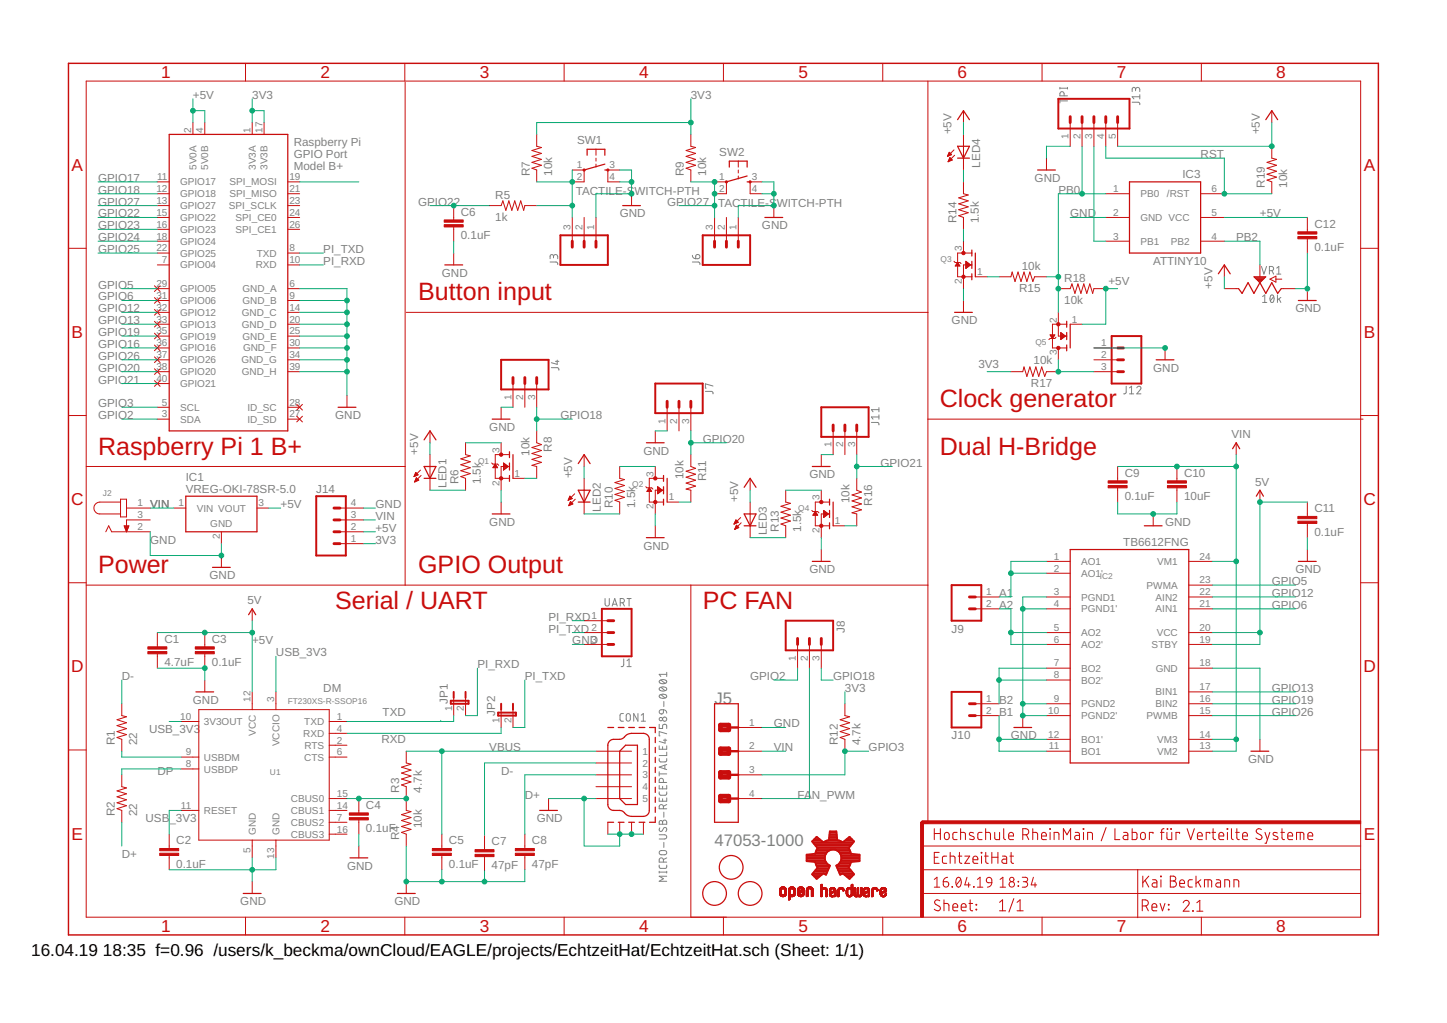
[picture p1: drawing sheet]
<svg xmlns="http://www.w3.org/2000/svg" width="297mm" height="210mm" viewBox="0 0 297 210" stroke-linecap="round" stroke-linejoin="round" font-family="sans-serif">
<defs><g id="words">
<g font-size="5.1" fill="#c90d0c">
<text x="85.8" y="61.7">Button input</text>
<text x="192.9" y="83.6">Clock generator</text>
<text x="20.1" y="93.3">Raspberry Pi 1 B+</text>
<text x="192.9" y="93.3">Dual H-Bridge</text>
<text x="20.1" y="117.6">Power</text>
<text x="85.8" y="117.6">GPIO Output</text>
<text x="68.8" y="124.9">Serial / UART</text>
<text x="144.2" y="124.9">PC FAN</text>
</g>
<g font-size="3.5" fill="#c90d0c">
<text x="33.1" y="16.1">1</text>
<text x="65.8" y="16.1">2</text>
<text x="98.5" y="16.1">3</text>
<text x="131.2" y="16.1">4</text>
<text x="163.9" y="16.1">5</text>
<text x="196.6" y="16.1">6</text>
<text x="229.3" y="16.1">7</text>
<text x="262" y="16.1">8</text>
<text x="14.7" y="35">A</text>
<text x="280" y="35">A</text>
<text x="14.7" y="69.4">B</text>
<text x="280" y="69.4">B</text>
<text x="14.6" y="103.7">C</text>
<text x="279.9" y="103.7">C</text>
<text x="14.6" y="138">D</text>
<text x="279.9" y="138">D</text>
<text x="14.7" y="172.3">E</text>
<text x="280" y="172.3">E</text>
<text x="33.1" y="191.3">1</text>
<text x="65.8" y="191.3">2</text>
<text x="98.5" y="191.3">3</text>
<text x="131.2" y="191.3">4</text>
<text x="163.9" y="191.3">5</text>
<text x="196.6" y="191.3">6</text>
<text x="229.3" y="191.3">7</text>
<text x="262" y="191.3">8</text>
</g>
<g font-size="3.5">
<text x="6.4" y="196.2">16.04.19</text>
<text x="21.1" y="196.2">18:35 f=0.96 /users/k_beckma/ownCloud/EAGLE/projects/EchtzeitHat/EchtzeitHat.sch (Sheet: 1/1)</text>
</g>
<g font-size="3.4" fill="#808080">
<text x="146.7" y="144.4">J5</text>
<text x="146.7" y="173.6">47053-1000</text>
</g>
<g font-size="2.4" fill="#808080">
<text x="39.6" y="20.3">+5V</text>
<text x="51.8" y="20.3">3V3</text>
<text x="141.8" y="20.3">3V3</text>
<text x="118.4" y="29.5">SW1</text>
<text x="195.4" y="27.6" transform="rotate(-90 195.4 27.6)">+5V</text>
<text x="258.6" y="27.6" transform="rotate(-90 258.6 27.6)">+5V</text>
<text x="60.3" y="30">Raspberry Pi</text>
<text x="60.3" y="32.5">GPIO Port</text>
<text x="60.3" y="34.9">Model B+</text>
<text x="147.7" y="32">SW2</text>
<text x="201.2" y="34.4" transform="rotate(-90 201.2 34.4)">LED4</text>
<text x="246.5" y="32.5">RST</text>
<text x="20.1" y="37.3">GPIO17</text>
<text x="20.1" y="39.8">GPIO18</text>
<text x="101.7" y="40.8">R5</text>
<text x="108.7" y="36.1" transform="rotate(-90 108.7 36.1)">R7</text>
<text x="113.3" y="36.1" transform="rotate(-90 113.3 36.1)">10k</text>
<text x="118.2" y="40">TAC</text>
<text x="122.8" y="40">TILE-S</text>
<text x="130.2" y="40">WITCH-PTH</text>
<text x="140.4" y="36.1" transform="rotate(-90 140.4 36.1)">R9</text>
<text x="145" y="36.1" transform="rotate(-90 145 36.1)">10k</text>
<text x="212.4" y="37.3">GND</text>
<text x="217.3" y="39.8">PB0</text>
<text x="242.7" y="36.6">IC3</text>
<text x="259.6" y="38.5" transform="rotate(-90 259.6 38.5)">R19</text>
<text x="264.2" y="38.5" transform="rotate(-90 264.2 38.5)">10k</text>
<text x="20.1" y="42.2">GPIO27</text>
<text x="20.1" y="44.6">GPIO22</text>
<text x="20.1" y="47.1">GPIO23</text>
<text x="85.8" y="42.2">GPIO2</text>
<text x="93.1" y="42.2">2</text>
<text x="94.6" y="44.3">C6</text>
<text x="101.7" y="45.4">1k</text>
<text x="127.2" y="44.6">GND</text>
<text x="136.9" y="42.2">GPIO27</text>
<text x="147.4" y="42.4">TAC</text>
<text x="152" y="42.4">TILE-S</text>
<text x="156.4" y="47.1">GND</text>
<text x="159.5" y="42.4">WITCH-PTH</text>
<text x="196.4" y="45.8" transform="rotate(-90 196.4 45.8)">R14</text>
<text x="201" y="45.8" transform="rotate(-90 201 45.8)">1.5k</text>
<text x="219.7" y="44.6">GND</text>
<text x="258.6" y="44.6">+5V</text>
<text x="269.8" y="46.7">C12</text>
<text x="20.1" y="49.5">GPIO24</text>
<text x="20.1" y="51.9">GPIO25</text>
<text x="66.4" y="51.9">PI_TXD</text>
<text x="94.6" y="49.1">0.1uF</text>
<text x="253.8" y="49.5">PB2</text>
<text x="269.8" y="51.6">0.1uF</text>
<text x="20.1" y="59.2">GPIO5</text>
<text x="66.4" y="54.4">PI_RXD</text>
<text x="90.7" y="56.8">GND</text>
<text x="209.2" y="59.9">R15</text>
<text x="209.7" y="55.3">10k</text>
<text x="218.5" y="57.8">R18</text>
<text x="227.5" y="58.5">+5V</text>
<text x="236.7" y="54.4">ATTINY10</text>
<text x="248.9" y="59.2" transform="rotate(-90 248.9 59.2)">+5V</text>
<text x="20.1" y="64.1">GPIO12</text>
<text x="20.1" y="61.7">GPIO6</text>
<text x="218.5" y="62.4">10k</text>
<text x="265.9" y="64.1">GND</text>
<text x="20.1" y="71.4">GPIO16</text>
<text x="20.1" y="69">GPIO19</text>
<text x="20.1" y="66.5">GPIO13</text>
<text x="195.4" y="66.5">GND</text>
<text x="20.1" y="76.3">GPIO20</text>
<text x="20.1" y="73.8">GPIO26</text>
<text x="200.8" y="75.5">3V3</text>
<text x="212.2" y="74.8">10k</text>
<text x="236.7" y="76.3">GND</text>
<text x="20.1" y="78.7">GPIO21</text>
<text x="20.1" y="83.6">GPIO3</text>
<text x="211.6" y="79.4">R17</text>
<text x="20.1" y="86">GPIO2</text>
<text x="68.8" y="86">GND</text>
<text x="100.4" y="88.4">GND</text>
<text x="115" y="86">GPIO18</text>
<text x="252.8" y="89.9">VIN</text>
<text x="85.8" y="93.3" transform="rotate(-90 85.8 93.3)">+5V</text>
<text x="108.7" y="93.5" transform="rotate(-90 108.7 93.5)">10k</text>
<text x="113.3" y="92.7" transform="rotate(-90 113.3 92.7)">R8</text>
<text x="132.1" y="93.3">GND</text>
<text x="144.2" y="90.9">GPIO20</text>
<text x="180.8" y="95.7">GPIO21</text>
<text x="38.1" y="101.1">VREG-OKI-78SR-5.0</text>
<text x="38.1" y="98.6">IC1</text>
<text x="64.9" y="101.1">J14</text>
<text x="91.7" y="100.1" transform="rotate(-90 91.7 100.1)">LED1</text>
<text x="94.1" y="99.4" transform="rotate(-90 94.1 99.4)">R6</text>
<text x="98.7" y="99.4" transform="rotate(-90 98.7 99.4)">1.5k</text>
<text x="117.5" y="98.2" transform="rotate(-90 117.5 98.2)">+5V</text>
<text x="140.3" y="98.4" transform="rotate(-90 140.3 98.4)">10k</text>
<text x="144.9" y="98.7" transform="rotate(-90 144.9 98.7)">R11</text>
<text x="166.1" y="98.2">GND</text>
<text x="230.9" y="97.8">C9</text>
<text x="243.1" y="97.8">C10</text>
<text x="257.7" y="99.6">5V</text>
<text x="30.8" y="104.2">VIN</text>
<text x="57.6" y="104.2">+5V</text>
<text x="77.1" y="106.7">VIN</text>
<text x="77.1" y="104.2">GND</text>
<text x="100.4" y="107.9">GND</text>
<text x="123.3" y="105" transform="rotate(-90 123.3 105)">LED2</text>
<text x="125.8" y="104.2" transform="rotate(-90 125.8 104.2)">R10</text>
<text x="130.4" y="104.2" transform="rotate(-90 130.4 104.2)">1.5k</text>
<text x="151.5" y="103" transform="rotate(-90 151.5 103)">+5V</text>
<text x="174.4" y="103.2" transform="rotate(-90 174.4 103.2)">10k</text>
<text x="179" y="103.8" transform="rotate(-90 179 103.8)">R16</text>
<text x="230.9" y="102.7">0.1uF</text>
<text x="239.2" y="107.9">GND</text>
<text x="243.1" y="102.7">10uF</text>
<text x="269.8" y="105.1">C11</text>
<text x="30.8" y="111.5">GND</text>
<text x="77.1" y="109.1">+5V</text>
<text x="77.1" y="111.5">3V3</text>
<text x="132.1" y="112.8">GND</text>
<text x="157.4" y="109.8" transform="rotate(-90 157.4 109.8)">LED3</text>
<text x="159.8" y="109.1" transform="rotate(-90 159.8 109.1)">R13</text>
<text x="164.4" y="109.1" transform="rotate(-90 164.4 109.1)">1.5k</text>
<text x="230.6" y="112">TB6612FNG</text>
<text x="269.8" y="110">0.1uF</text>
<text x="43" y="118.8">GND</text>
<text x="166.1" y="117.6">GND</text>
<text x="265.9" y="117.6">GND</text>
<text x="50.8" y="124">5V</text>
<text x="205.1" y="122.5">A1</text>
<text x="205.1" y="124.9">A2</text>
<text x="261.1" y="120.1">GPIO5</text>
<text x="261.1" y="122.5">GPIO12</text>
<text x="261.1" y="124.9">GPIO6</text>
<text x="33.8" y="131.9">C1</text>
<text x="43.5" y="131.9">C3</text>
<text x="112.6" y="129.8">PI_TXD</text>
<text x="112.6" y="127.4">PI_RXD</text>
<text x="173.4" y="129.9" transform="rotate(-90 173.4 129.9)">J8</text>
<text x="195.4" y="129.8">J9</text>
<text x="33.8" y="136.7">4.7uF</text>
<text x="43.5" y="136.7">0.1uF</text>
<text x="51.8" y="132.2">+5V</text>
<text x="56.6" y="134.7">USB_3V3</text>
<text x="98" y="137.1">PI_RXD</text>
<text x="117.5" y="132.2">GND</text>
<text x="25" y="139.5">D-</text>
<text x="66.4" y="142">DM</text>
<text x="107.7" y="139.5">PI_TXD</text>
<text x="154" y="139.5">GPIO2</text>
<text x="171" y="139.5">GPIO18</text>
<text x="173.4" y="142">3V3</text>
<text x="261.1" y="142">GPIO13</text>
<text x="39.6" y="144.4">GND</text>
<text x="78.5" y="146.8">TXD</text>
<text x="91.9" y="144.4" transform="rotate(-90 91.9 144.4)">JP1</text>
<text x="101.7" y="146.8" transform="rotate(-90 101.7 146.8)">JP2</text>
<text x="158.8" y="149.3">GND</text>
<text x="205.1" y="144.4">B2</text>
<text x="205.1" y="146.8">B1</text>
<text x="261.1" y="146.8">GPIO26</text>
<text x="261.1" y="144.4">GPIO19</text>
<text x="23.6" y="152.9" transform="rotate(-90 23.6 152.9)">R1</text>
<text x="28.2" y="152.9" transform="rotate(-90 28.2 152.9)">22</text>
<text x="30.6" y="150.5">USB_3V3</text>
<text x="78.3" y="152.4">RXD</text>
<text x="100.4" y="154.1">VBUS</text>
<text x="158.8" y="154.1">VIN</text>
<text x="172" y="152.9" transform="rotate(-90 172 152.9)">R12</text>
<text x="176.6" y="152.9" transform="rotate(-90 176.6 152.9)">4.7k</text>
<text x="178.3" y="154.1">GPIO3</text>
<text x="195.4" y="151.7">J10</text>
<text x="207.5" y="151.7">GND</text>
<text x="32.3" y="159">DP</text>
<text x="102.9" y="159">D-</text>
<text x="256.2" y="156.6">GND</text>
<text x="23.6" y="167.5" transform="rotate(-90 23.6 167.5)">R2</text>
<text x="28.2" y="167.5" transform="rotate(-90 28.2 167.5)">22</text>
<text x="75.1" y="165.9">C4</text>
<text x="82" y="162.6" transform="rotate(-90 82 162.6)">R3</text>
<text x="86.6" y="162.6" transform="rotate(-90 86.6 162.6)">4.7k</text>
<text x="107.7" y="163.9">D+</text>
<text x="163.7" y="163.9">FAN_PWM</text>
<text x="29.9" y="168.7">USB</text>
<text x="34.8" y="168.7">_3V3</text>
<text x="36.2" y="173.2">C2</text>
<text x="75.1" y="170.8">0.1uF</text>
<text x="82" y="172.4" transform="rotate(-90 82 172.4)">R4</text>
<text x="86.6" y="169.9" transform="rotate(-90 86.6 169.9)">10k</text>
<text x="92.2" y="173.2">C5</text>
<text x="100.9" y="173.5">C7</text>
<text x="109.2" y="173.2">C8</text>
<text x="110.2" y="168.7">GND</text>
<text x="25" y="176">D+</text>
<text x="36.2" y="178.1">0.1uF</text>
<text x="71.2" y="178.5">GND</text>
<text x="92.2" y="178.1">0.1uF</text>
<text x="100.9" y="178.3">47pF</text>
<text x="109.2" y="178.1">47pF</text>
<text x="49.3" y="185.8">GND</text>
<text x="81" y="185.8">GND</text>
</g>
<g font-size="2.1" fill="#808080">
<text x="39.3" y="27.2" transform="rotate(-90 39.3 27.2)">2</text>
<text x="41.7" y="27.2" transform="rotate(-90 41.7 27.2)">4</text>
<text x="51.4" y="27.2" transform="rotate(-90 51.4 27.2)">1</text>
<text x="53.9" y="27.2" transform="rotate(-90 53.9 27.2)">17</text>
<text x="219.3" y="28.5" transform="rotate(-90 219.3 28.5)">1</text>
<text x="221.8" y="28.5" transform="rotate(-90 221.8 28.5)">2</text>
<text x="224.2" y="28.5" transform="rotate(-90 224.2 28.5)">3</text>
<text x="226.6" y="28.5" transform="rotate(-90 226.6 28.5)">4</text>
<text x="229.1" y="28.5" transform="rotate(-90 229.1 28.5)">5</text>
<text x="40.3" y="34.9" transform="rotate(-90 40.3 34.9)">5V0A</text>
<text x="42.8" y="34.9" transform="rotate(-90 42.8 34.9)">5V0B</text>
<text x="52.5" y="34.9" transform="rotate(-90 52.5 34.9)">3V3A</text>
<text x="54.9" y="34.9" transform="rotate(-90 54.9 34.9)">3V3B</text>
<text x="118.4" y="34.5">1</text>
<text x="125.1" y="34.5">3</text>
<text x="32.1" y="39.4">12</text>
<text x="32.1" y="41.8">13</text>
<text x="32.3" y="37">11</text>
<text x="37" y="38.1">GPIO17</text>
<text x="37" y="40.5">GPIO18</text>
<text x="47.1" y="38.1">SPI_MOSI</text>
<text x="47.1" y="40.5">SPI_MISO</text>
<text x="59.4" y="37">19</text>
<text x="59.4" y="39.4">21</text>
<text x="59.4" y="41.8">23</text>
<text x="118.4" y="37">2</text>
<text x="125.1" y="37">4</text>
<text x="147.6" y="37">1</text>
<text x="147.6" y="39.4">2</text>
<text x="154.3" y="37">3</text>
<text x="154.3" y="39.4">4</text>
<text x="228.5" y="39.4">1</text>
<text x="234.1" y="40.5">PB0</text>
<text x="239.5" y="40.5">/RST</text>
<text x="248.7" y="39.4">6</text>
<text x="32.1" y="44.3">15</text>
<text x="32.1" y="46.7">16</text>
<text x="37" y="42.9">GPIO27</text>
<text x="37" y="45.4">GPIO22</text>
<text x="37" y="47.8">GPIO23</text>
<text x="47" y="42.9">SPI_SCLK</text>
<text x="48.4" y="45.4">SPI_CE0</text>
<text x="48.4" y="47.8">SPI_CE1</text>
<text x="59.4" y="44.3">24</text>
<text x="59.4" y="46.7">26</text>
<text x="117.1" y="47.3" transform="rotate(-90 117.1 47.3)">3</text>
<text x="119.6" y="47.3" transform="rotate(-90 119.6 47.3)">2</text>
<text x="122" y="47.3" transform="rotate(-90 122 47.3)">1</text>
<text x="146.3" y="47.3" transform="rotate(-90 146.3 47.3)">3</text>
<text x="148.8" y="47.3" transform="rotate(-90 148.8 47.3)">2</text>
<text x="151.2" y="47.3" transform="rotate(-90 151.2 47.3)">1</text>
<text x="228.5" y="44.3">2</text>
<text x="234.1" y="45.4">GND VCC</text>
<text x="248.7" y="44.3">5</text>
<text x="32.1" y="49.1">18</text>
<text x="32.1" y="51.6">22</text>
<text x="37" y="50.2">GPIO24</text>
<text x="37" y="52.7">GPIO25</text>
<text x="52.7" y="52.7">TXD</text>
<text x="59.4" y="51.6">8</text>
<text x="197.4" y="51.6" transform="rotate(-90 197.4 51.6)">3</text>
<text x="228.5" y="49.1">3</text>
<text x="234.1" y="50.2">PB1</text>
<text x="240.3" y="50.2">PB2</text>
<text x="248.7" y="49.1">4</text>
<text x="32.1" y="58.9">29</text>
<text x="33.2" y="54">7</text>
<text x="37" y="55.1">GPIO04</text>
<text x="37" y="60">GPIO05</text>
<text x="49.8" y="60">GND_A</text>
<text x="52.5" y="55.1">RXD</text>
<text x="59.4" y="58.9">6</text>
<text x="59.4" y="54">10</text>
<text x="197.4" y="58.3" transform="rotate(-90 197.4 58.3)">2</text>
<text x="200.6" y="56.4">1</text>
<text x="32.1" y="61.3">31</text>
<text x="32.1" y="63.7">32</text>
<text x="37" y="62.4">GPIO06</text>
<text x="37" y="64.8">GPIO12</text>
<text x="49.7" y="64.8">GND_C</text>
<text x="49.8" y="62.4">GND_B</text>
<text x="59.4" y="61.3">9</text>
<text x="59.4" y="63.7">14</text>
<text x="32.1" y="66.2">33</text>
<text x="32.1" y="68.6">35</text>
<text x="32.1" y="71">36</text>
<text x="37" y="67.3">GPIO13</text>
<text x="37" y="69.7">GPIO19</text>
<text x="49.7" y="67.3">GND_D</text>
<text x="49.8" y="69.7">GND_E</text>
<text x="59.4" y="66.2">20</text>
<text x="59.4" y="68.6">25</text>
<text x="59.4" y="71">30</text>
<text x="216.9" y="66.2" transform="rotate(-90 216.9 66.2)">2</text>
<text x="220" y="66.2">1</text>
<text x="226" y="71">1</text>
<text x="32.1" y="73.5">37</text>
<text x="32.1" y="75.9">38</text>
<text x="37" y="72.1">GPIO16</text>
<text x="37" y="74.6">GPIO26</text>
<text x="37" y="77">GPIO20</text>
<text x="49.5" y="74.6">GND_G</text>
<text x="49.7" y="77">GND_H</text>
<text x="49.9" y="72.1">GND_F</text>
<text x="59.4" y="73.5">34</text>
<text x="59.4" y="75.9">39</text>
<text x="216.9" y="72.9" transform="rotate(-90 216.9 72.9)">3</text>
<text x="226" y="73.5">2</text>
<text x="226" y="75.9">3</text>
<text x="32.1" y="78.3">40</text>
<text x="33.2" y="83.2">5</text>
<text x="37" y="79.4">GPIO21</text>
<text x="59.4" y="83.2">28</text>
<text x="105" y="82.1" transform="rotate(-90 105 82.1)">1</text>
<text x="107.4" y="82.1" transform="rotate(-90 107.4 82.1)">2</text>
<text x="109.8" y="82.1" transform="rotate(-90 109.8 82.1)">3</text>
<text x="33.2" y="85.6">3</text>
<text x="37" y="86.7">SDA</text>
<text x="37" y="84.3">SCL</text>
<text x="50.8" y="84.3">ID_SC</text>
<text x="50.8" y="86.7">ID_SD</text>
<text x="59.4" y="85.6">27</text>
<text x="136.6" y="86.9" transform="rotate(-90 136.6 86.9)">1</text>
<text x="139" y="86.9" transform="rotate(-90 139 86.9)">2</text>
<text x="141.5" y="86.9" transform="rotate(-90 141.5 86.9)">3</text>
<text x="102.5" y="92.9" transform="rotate(-90 102.5 92.9)">3</text>
<text x="170.7" y="91.8" transform="rotate(-90 170.7 91.8)">1</text>
<text x="173.1" y="91.8" transform="rotate(-90 173.1 91.8)">2</text>
<text x="175.5" y="91.8" transform="rotate(-90 175.5 91.8)">3</text>
<text x="102.5" y="99.6" transform="rotate(-90 102.5 99.6)">2</text>
<text x="105.6" y="97.8">1</text>
<text x="134.2" y="97.8" transform="rotate(-90 134.2 97.8)">3</text>
<text x="28.2" y="103.9">1</text>
<text x="28.2" y="106.3">3</text>
<text x="36.7" y="103.9">1</text>
<text x="40.4" y="105">VIN VOUT</text>
<text x="53.1" y="103.9">3</text>
<text x="72" y="106.3">3</text>
<text x="72" y="103.9">4</text>
<text x="134.2" y="104.5" transform="rotate(-90 134.2 104.5)">2</text>
<text x="137.3" y="102.7">1</text>
<text x="168.2" y="102.7" transform="rotate(-90 168.2 102.7)">3</text>
<text x="171.4" y="107.5">1</text>
<text x="28.2" y="108.8">2</text>
<text x="43.2" y="108.1">GND</text>
<text x="45.1" y="110.6" transform="rotate(-90 45.1 110.6)">2</text>
<text x="72" y="111.2">1</text>
<text x="72" y="108.8">2</text>
<text x="168.2" y="109.4" transform="rotate(-90 168.2 109.4)">2</text>
<text x="216.3" y="114.9">1</text>
<text x="216.3" y="117.3">2</text>
<text x="221.9" y="115.9">AO1</text>
<text x="221.9" y="118.4">AO1'</text>
<text x="237.6" y="115.9">VM1</text>
<text x="246.3" y="119.7">23</text>
<text x="246.3" y="114.9">24</text>
<text x="202.5" y="122.2">1</text>
<text x="202.5" y="124.6">2</text>
<text x="216.3" y="122.2">3</text>
<text x="216.3" y="124.6">4</text>
<text x="221.9" y="123.2">PGND1</text>
<text x="221.9" y="125.7">PGND1'</text>
<text x="235.4" y="120.8">PWMA</text>
<text x="237.2" y="125.7">AIN1</text>
<text x="237.2" y="123.2">AIN2</text>
<text x="246.3" y="124.6">21</text>
<text x="246.3" y="122.2">22</text>
<text x="121.4" y="127">1</text>
<text x="121.4" y="129.5">2</text>
<text x="121.4" y="131.9">3</text>
<text x="216.3" y="129.5">5</text>
<text x="216.3" y="131.9">6</text>
<text x="221.9" y="130.5">AO2</text>
<text x="237.4" y="130.5">VCC</text>
<text x="246.3" y="131.9">19</text>
<text x="246.3" y="129.5">20</text>
<text x="163.4" y="135.6" transform="rotate(-90 163.4 135.6)">1</text>
<text x="165.8" y="135.6" transform="rotate(-90 165.8 135.6)">2</text>
<text x="168.2" y="135.6" transform="rotate(-90 168.2 135.6)">3</text>
<text x="216.3" y="136.8">7</text>
<text x="221.9" y="133">AO2'</text>
<text x="221.9" y="137.8">BO2</text>
<text x="236.4" y="133">STBY</text>
<text x="237.2" y="137.8">GND</text>
<text x="246.3" y="136.8">18</text>
<text x="216.3" y="139.2">8</text>
<text x="221.9" y="140.3">BO2'</text>
<text x="237.2" y="142.7">BIN1</text>
<text x="246.3" y="141.6">17</text>
<text x="37" y="147.7">10</text>
<text x="41.8" y="148.8">3V3OUT</text>
<text x="51.4" y="144.1" transform="rotate(-90 51.4 144.1)">12</text>
<text x="56.3" y="144.1" transform="rotate(-90 56.3 144.1)">3</text>
<text x="62.5" y="148.8">TXD</text>
<text x="69.1" y="147.7">1</text>
<text x="92.8" y="145.9" transform="rotate(-90 92.8 145.9)">1</text>
<text x="95.2" y="145.9" transform="rotate(-90 95.2 145.9)">2</text>
<text x="102.5" y="148.3" transform="rotate(-90 102.5 148.3)">1</text>
<text x="105" y="148.3" transform="rotate(-90 105 148.3)">2</text>
<text x="153.8" y="148.9">1</text>
<text x="202.5" y="144.1">1</text>
<text x="202.5" y="146.5">2</text>
<text x="215.2" y="146.5">10</text>
<text x="216.3" y="144.1">9</text>
<text x="221.9" y="145.1">PGND2</text>
<text x="221.9" y="147.6">PGND2'</text>
<text x="235.4" y="147.6">PWMB</text>
<text x="237.2" y="145.1">BIN2</text>
<text x="246.3" y="146.5">15</text>
<text x="246.3" y="144.1">16</text>
<text x="38.1" y="155">9</text>
<text x="52.5" y="151" transform="rotate(-90 52.5 151)">VCC</text>
<text x="57.4" y="153.1" transform="rotate(-90 57.4 153.1)">VCCIO</text>
<text x="62.2" y="151.2">RXD</text>
<text x="62.5" y="153.6">RTS</text>
<text x="69.1" y="152.6">2</text>
<text x="69.1" y="150.1">4</text>
<text x="69.1" y="155">6</text>
<text x="131.9" y="154.9">1</text>
<text x="153.8" y="153.8">2</text>
<text x="215.2" y="151.4">12</text>
<text x="215.3" y="153.8">11</text>
<text x="221.9" y="154.9">BO1</text>
<text x="221.9" y="152.4">BO1'</text>
<text x="237.6" y="154.9">VM2</text>
<text x="237.6" y="152.4">VM3</text>
<text x="246.3" y="153.8">13</text>
<text x="246.3" y="151.4">14</text>
<text x="38.1" y="157.4">8</text>
<text x="41.8" y="158.5">USBDP</text>
<text x="41.8" y="156.1">USBDM</text>
<text x="62.5" y="156.1">CTS</text>
<text x="131.9" y="157.3">2</text>
<text x="131.9" y="159.7">3</text>
<text x="153.8" y="158.7">3</text>
<text x="37.1" y="166">11</text>
<text x="41.8" y="167">RESET</text>
<text x="59.7" y="167">CBUS1</text>
<text x="59.7" y="164.6">CBUS0</text>
<text x="69.1" y="166">14</text>
<text x="69.1" y="163.5">15</text>
<text x="131.9" y="162.2">4</text>
<text x="131.9" y="164.6">5</text>
<text x="153.8" y="163.5">4</text>
<text x="52.5" y="171.4" transform="rotate(-90 52.5 171.4)">GND</text>
<text x="57.4" y="171.4" transform="rotate(-90 57.4 171.4)">GND</text>
<text x="59.7" y="169.5">CBUS2</text>
<text x="59.7" y="171.9">CBUS3</text>
<text x="69.1" y="168.4">7</text>
<text x="69.1" y="170.8">16</text>
<text x="51.4" y="175.1" transform="rotate(-90 51.4 175.1)">5</text>
<text x="56.3" y="176.2" transform="rotate(-90 56.3 176.2)">13</text>
</g>
<g font-size="1.7" fill="#808080">
<text x="193.1" y="53.7">Q3</text>
<text x="212.5" y="70.8">Q5</text>
<text x="98.2" y="95.1">Q1</text>
<text x="21.1" y="101.8">J2</text>
<text x="129.8" y="100">Q2</text>
<text x="163.9" y="104.8">Q4</text>
<text x="225.8" y="118.8">IC2</text>
<text x="59.1" y="144.4">FT230XS-R-SSOP16</text>
<text x="55.4" y="159">U1</text>
</g>
</g></defs>
<g fill="none" stroke="#808080" stroke-width=".21">
<path d="M217.6 17.9v.4M217.6 18.1h1.5M218.4 19.7v-.5a.43 .43 0 0 0-.4-.4 .43 .43 0 0 0-.4 .4v.5h1.5M219.1 17.9v.4M233.1 18.4a.43 .43 0 0 1 .4-.5 .43 .43 0 0 1 .5 .5v.4M233.1 18.6v-.5l-.4-.2-.2 .2-.1 .7M234 19.4v.9M234 19.9h-1.6l.4 .4M217.6 20.7h1.5M217.6 20.3v.8M232.4 21h1.4l.2 .5M112.9 53.8h1.4l.2 .5"/>
<path d="M113.6 52.7a.43 .43 0 0 1 .5-.5 .43 .43 0 0 1 .4 .5v.4M113.6 52.9v-.5l-.4-.2-.2 .2-.1 .7M142.1 53.8h1.4l.2 .5M142.1 52.4l.2 .4 .5 .3M142.9 52.3a.44 .44 0 0 1 .7 .2 .44 .44 0 0 1-.3 .6h-.5zM259 54.7l.5 1.5 .5-1.5M260.6 55.5h.4a.43 .43 0 0 0 .5-.4 .43 .43 0 0 0-.5-.4h-.4v1.5M261.1 55.5l.4 .7M262.1 55l.4-.3v1.5M262.1 56.2h.8M113.2 75.4l1.3 .1 .2 .5M114 74.1h.7"/>
<path d="M114.4 73.9v.9l-1.2-.4M146.4 79.2l-1.6-.4v.8h.2M231.2 79.2v1.4l-.5 .2M231.9 79.6l.4-.4v1.6M233.4 79.6a.42 .42 0 0 1 .6-.3 .42 .42 0 0 1 .1 .6l-.7 .9h.8M259.2 60.9l.4-.4v1.6M259.2 62.1h.9M260.9 60.6l.2-.1a.89 .89 0 0 1 0 1.6 1 1 0 0 1-.2-1.5zM261.5 60.9l-.7 .8M262.2 60.5v1.6M262.6 61.3l.3 .8M262.9 61l-.7 .6"/>
<path d="M144.8 80.3h1.4l.2 .5M178.9 86.7h1.3l.2 .5M180.4 83.6v.9M180.4 85.1v.9M180.4 85.6h-1.5l.3 .4M180.4 84.1h-1.5l.3 .4M231.9 80.8h.8M124.2 122.8v1.1a.43 .43 0 0 0 .4 .5 .43 .43 0 0 0 .5-.5v-1.1M125.7 124.4l.5-1.6 .5 1.6M125.8 124h.8M127.3 123.7h.4a.43 .43 0 0 0 .5-.5 .43 .43 0 0 0-.5-.4h-.4v1.6M127.8 123.7l.4 .7"/>
<path d="M128 135.2v1.4l-.2 .2h-.3M128.7 122.8h.9M128.7 135.6l.4-.4v1.6M128.7 136.8h.9M129.1 122.8v1.6M135.4 139.6a.96 .96 0 0 1 1.5 .3 .92 .92 0 0 1-1.6 0zM135.7 139.5l.8 .7M136.9 137.9v.9M136.9 138.4h-1.6l.4 .4M128 146.4h-.5l-.2 .3v1.1l.2 .1 .5 .1M128.7 146.5l.3-.1 .3 .1 .1 1a.42 .42 0 0 1-.4 .5 .42 .42 0 0 1-.5-.5zM131 146.4v1.6l-.9-1.6v1.6"/>
<path d="M131.6 148h.9M131.6 146.7l.5-.3v1.6M135.3 155.6v.5l.4 .2 1.1-.1 .1-.6M135.3 148.6v.9h.7v-.5a.43 .43 0 0 1 .4-.4 .43 .43 0 0 1 .5 .4v.5M135.3 153v.7h1.6v-.7M135.3 158.3v.9M135.3 158.8h1.6M135.4 142.6a1 1 0 0 1 1.5 .3 .89 .89 0 0 1-1.6 0zM135.4 141.1a.96 .96 0 0 1 1.5 .3 .92 .92 0 0 1-1.6 0zM135.4 145.8l.8-.2v.5a.44 .44 0 0 1-.6 .3 .44 .44 0 0 1-.2-.6zM135.7 142.5l.8 .7M135.7 141l.8 .7"/>
<path d="M136 153.2v.5M136.2 145.6l.5 .3 .2 .4M136.2 151.9h.7M136.3 143.9v1.1M136.5 157v.8M136.5 151.6v.9l-1.2-.4M136.9 154.3v.7h-1.6M136.9 150.6l-1.6-.5v.9h.2M136.9 156.9l-1.6 .5 1.6 .5M135.3 177.5v.5l.4 .2 1.1-.1 .1-.6M135.3 171.3h1.1a.43 .43 0 0 1 .5 .4 .43 .43 0 0 1-.5 .4h-1.1M135.3 162.5v.5l.4 .2 1.1-.1 .1-.6"/>
<path d="M135.3 178.9h1.6M135.3 161.2v.7h1.6v-.7M135.3 163.7v.7h1.6v-.7M135.3 178.8v.3M135.4 174.6l1-.1a.43 .43 0 0 1 .5 .5 .43 .43 0 0 1-.5 .4h-.8l-.3-.3zM135.4 169.9a.4 .4 0 0 0-.1 .5 .4 .4 0 0 0 .6 .1l.3-.6a.39 .39 0 0 1 .6 0 .39 .39 0 0 1 0 .6l-.1 .1M135.4 168.4h.3l.3 .3a.42 .42 0 0 1 .4-.4 .42 .42 0 0 1 .5 .4v.4h-1.6zM136 161.3v.6M136 163.9v.5M136 168.7v.4M136.2 176.9v-.5a.43 .43 0 0 0-.4-.4 .43 .43 0 0 0-.5 .4v.5h1.6M136.2 165.9v-.4a.43 .43 0 0 0-.4-.4 .43 .43 0 0 0-.5 .4v.4h1.6"/>
<path d="M136.2 160.5v-.4a.43 .43 0 0 0-.4-.4 .43 .43 0 0 0-.5 .4v.4h1.6M136.3 166.6v1.1M136.3 172.8v1.1M136.9 179.8h-1.6l.9 .5-.9 .5h1.6M136.9 178.8v.3M136.9 176l-.7 .4M136.9 165.1l-.7 .3"/>
<circle cx="135.7" cy="147.6" r=".35"/>
<circle cx="136.4" cy="147.6" r=".43"/>
</g>
<g fill="none" stroke="#c90d0c" stroke-width=".21">
<path d="M17.7 16.6h261.6v171.6h-261.6zM50.4 13v3.6M83.1 13v3.6M83.2 16.9v103.2M115.8 13v3.6M148.5 13v3.6M181.2 13v3.6M190.5 16.6v152.1M213.9 13v3.6M246.6 13v3.6M32.3 39.8h2.4M32.3 37.3h2.4"/>
<path d="M39.6 25.1v2.5M42 25.1v2.5M51.8 25.1v2.5M54.2 25.1v2.5M59.1 39.8h2.4M59.1 37.3h2.4M110.2 27.6v2.4l.9 .3-1.9 .6 1.9 .6-1.9 .6 1.9 .6-1.9 .6 1.9 .6-1.9 .6 1 .4v2.4M117.5 34.9h2.4v2.4h-2.4M122.3 30.6v1.3M122.3 32.4v.7M122.3 33.7v.6M127.2 34.9h-2.4v2.4h2.4"/>
<path d="M129.6 39.8v2.4M141.8 27.6v2.4l1 .3-2 .6 2 .6-2 .6 2 .6-2 .6 2 .6-2 .6 1 .4v2.4M146.7 37.3h2.4v2.5h-2.4M151.6 33.1v1.2M151.6 34.9v.6M151.6 36.1v.6M156.4 37.3h-2.4v2.5h2.4M194.5 32h.2M194.6 31.9h.4M194.6 31.8h.6M194.6 33.1h.1M194.7 31.7h.6"/>
<path d="M194.7 33h.3M194.7 31.5h.5M194.7 32.9h.6M194.8 31.4h.3M194.8 32.8h.7M194.8 31.3h.1M194.8 32.7h.5M194.9 31.2l.4 .5-.8 .4zM194.9 32.6h.3M194.9 32.4h.2M195 32.3l.5 .5-.9 .4zM195.8 30.8l-1.3 1.3"/>
<path d="M196 31.9l-1.4 1.3M197.8 22.7v2.4M197.8 27.6v7.3M197.8 37.3v2.5l1 .2-2 .6 2 .6-2 .6 2 .6-2 .6 2 .6-2 .7 1 .3v2.5M214.8 32.4v2.5M219.7 25.1v4.9M222.1 25.1v4.9M224.6 25.1v4.9M227 39.8h4.9M227 25.1v4.9M229.4 25.1v4.9M246.5 39.8h4.8"/>
<path d="M261.1 30v2.4l.9 .3-1.9 .6 1.9 .6-1.9 .6 1.9 .6-1.9 .7 1.9 .5-1.9 .7 1 .3v2.5M261.1 22.7v2.4M14.1 50.9h3.6M31.7 58.6l1.2 1.2M32.3 59.2h2.4M32.3 44.6h2.4M32.3 49.5h2.4M32.3 42.2h2.4M32.3 47.1h2.4M32.3 51.9h2.4M32.3 54.4h2.4M32.9 58.6l-1.2 1.2"/>
<path d="M59.1 59.2h2.4M59.1 44.6h2.4M59.1 42.2h2.4M59.1 47.1h2.4M59.1 51.9h2.4M59.1 54.4h2.4M93.1 42.2v2.9M93.1 46.6v2.9M93.1 51.9v2.5M100.4 42.2h2.5l.3-1 .6 2 .7-2 .6 2 .6-2 .6 2 .6-2 .6 2 .2-1h2.5M117.5 44.6v4.9M119.9 44.6v4.9"/>
<path d="M122.3 44.6v4.9M146.7 44.6v4.9M149.1 44.6v4.9M151.6 44.6v4.9M158.9 42.2v2.4M195.8 53.6l.3 .3h1l.2 .2M196.2 54.5h.8M196.2 54.4h.7M196.3 54.3h.5M196.4 54.2h.4M196.4 54.1h.3M196.5 53.9h.1"/>
<path d="M196.6 53.9l.5 .7h-1zM197.8 49.5v2.4M198.3 54.5h.8M198.3 54.4h.9M198.3 54.3h.8M198.3 54.2h.7M198.3 54.1h.5M198.3 53.9h.4M198.3 53.6l.9 .8-.9 .7zM198.3 55.1h.1M198.3 55h.1M198.3 54.8h.3"/>
<path d="M198.3 54.7h.4M198.3 54.6h.6M198.3 53.8h.2M198.3 53.7h.1M199.5 51.9h-2.9v4.9h2.9M199.5 54.4h-1.7v4.8M200.2 56.8h2.4M205.1 56.8h2.4l.3-1 .6 2 .6-2 .6 2 .6-2 .6 2 .6-2 .6 2 .4-1h2.4M217.3 59.2h2.4l.3-.9 .7 1.9 .6-1.9 .6 1.9 .6-1.9 .6 1.9 .6-1.9 .6 1.9 .3-1h2.4M227 44.6h4.9M227 49.5h4.9M246.5 44.6h4.8"/>
<path d="M246.5 49.5h4.8M251.3 59.2h3M251.3 54.4v2.4M257.4 56.8h2.4l-1.2 1.2zM257.5 56.9h2.3M257.7 57h1.9M257.8 57.2h1.6M258 57.4h1.3M258.1 57.5h1M258.3 57.7h.7M258.5 57.8h.3M258.6 54.4v2.4"/>
<path d="M260.7 57.3l1.2-.6v1.2zM261.9 57.3h1.2M263 59.2h2.9M268.4 44.6v2.9M268.4 49v2.9M268.4 59.2v2.5M279.3 50.9h3.7M31.7 61.1l1.2 1.1M31.7 63.5l1.2 1.2M31.7 65.9l1.2 1.2M31.7 68.4l1.2 1.1M31.7 70.8l1.2 1.2"/>
<path d="M31.7 73.2l1.2 1.2M31.7 75.7l1.2 1.1M31.7 78.1l1.2 1.2M32.3 64.1h2.4M32.3 61.7h2.4M32.3 66.5h2.4M32.3 69h2.4M32.3 71.4h2.4M32.3 73.8h2.4M32.3 76.3h2.4M32.3 78.7h2.4M32.9 61.1l-1.2 1.1"/>
<path d="M32.9 63.5l-1.2 1.2M32.9 65.9l-1.2 1.2M32.9 68.4l-1.2 1.1M32.9 70.8l-1.2 1.2M32.9 73.2l-1.2 1.2M32.9 75.7l-1.2 1.1M32.9 78.1l-1.2 1.2M59.1 64.1h2.4M59.1 61.7h2.4M59.1 66.5h2.4M59.1 69h2.4M59.1 71.4h2.4"/>
<path d="M59.1 73.8h2.4M59.1 76.3h2.4M83.4 64.1h107.1M105.3 78.7v4.9M107.7 78.7v4.9M110.2 78.7v4.9M197.8 61.7v2.4M207.5 76.3h2.5l.2-1 .6 1.9 .6-1.9 .6 1.9 .6-1.9 .6 1.9 .6-1.9 .7 1.9 .3-.9h2.5M215.6 68.7h.9l-.5 .7zM215.6 68.8h.9M215.7 68.9h.7M215.8 69h.5"/>
<path d="M215.8 69.1h.4M215.9 69.3h.3M216 69.4h.1M216.8 69.2l-.3 .2h-.9l-.3 .3M217.3 64.1v4.9h1.7M217.3 71.4v2.4M217.7 69.4h.5M217.7 69.3h.6M217.7 69.1h.8M217.7 69h.9M217.7 68.9h1M217.7 68.8h.8"/>
<path d="M217.7 68.2l1 .8-1 .7zM217.7 69.6h.2M217.7 69.5h.3M217.7 68.7h.6M217.7 68.6h.5M217.7 68.5h.3M217.7 68.3h.2M219 66.5h-3v4.9h3M219.7 66.5h2.4M224.6 71.4h4.8M224.6 73.8h4.8M224.6 76.3h4.8"/>
<path d="M239.2 71.4v2.4M14.1 85.3h3.6M17.7 95.7h65.5M32.3 86h2.4M32.3 83.6h2.4M59.1 86h2.4M59.1 83.6h2.4M60.9 83l1.2 1.1M60.9 85.4l1.2 1.2M62.1 83l-1.2 1.1M62.1 85.4l-1.2 1.2M71.2 81.1v2.5"/>
<path d="M85 97.7h.2M85.1 97.6h.4M85.1 97.5h.6M85.1 98.8h.1M85.2 97.3h.6M85.2 98.7h.3M85.2 97.2h.5M85.2 98.6h.5M85.3 97.1h.2M85.3 98.5h.6M85.3 97h.1M85.3 98.4h.5"/>
<path d="M85.3 96.9l.5 .5-.8 .4zM85.4 98.3h.3M85.4 98.1h.2M85.5 98l.5 .5-.9 .4zM86.3 96.5l-1.3 1.3M86.4 97.6l-1.3 1.3M88.3 88.4v2.4M88.3 93.3v7.3M95.6 90.8v2.5l.9 .2-1.9 .6 1.9 .6-1.9 .7 1.9 .6-1.9 .6 1.9 .6-1.9 .6 1 .3v2.5M100.9 95l.3 .2h1l.2 .3M101.2 95.9h.9M101.3 95.8h.7"/>
<path d="M101.4 95.7h.5M101.5 95.5h.4M101.5 95.4h.3M101.6 95.3h.1M101.7 95.2l.5 .8h-1zM102.9 83.6v2.4M102.9 90.8v2.5M103.4 96h.6M103.4 95.9h.7M103.4 95.8h.9M103.4 95.7h.8M103.4 95.5h.7"/>
<path d="M103.4 95.4h.5M103.4 95.3h.4M103.4 95l.9 .7-.9 .8zM103.4 96.4h.1M103.4 96.3h.1M103.4 96.2h.3M103.4 96.1h.4M103.4 95.2h.2M103.4 95.1h.1M104.6 95.7h-1.7v4.9M104.6 93.3h-2.9v4.8h2.9M105.3 98.1h2.4"/>
<path d="M110.2 88.4v2.4l.9 .4-1.9 .6 1.9 .6-1.9 .6 1.9 .7-1.9 .6 1.9 .6-1.9 .6 1 .2v2.4M119.9 93.3v2.4M119.9 98.1v7.4M127.2 95.7v2.4l1 .3-2 .6 2 .6-2 .6 2 .6-2 .7 2 .5-2 .7 1 .3v2.5M132.6 99.9l.2 .2h1l.2 .3M134.5 88.4v2.4M134.5 95.7v2.4M135 99.9l1 .7-1 .7zM135 100h.2M135 99.9h.1M136.2 98.1h-2.9v4.9h2.9M136.9 83.6v4.8"/>
<path d="M139.4 83.6v4.8M141.8 83.6v4.8M141.8 93.3v2.4l1 .4-2 .6 2 .6-2 .6 2 .6-2 .6 2 .6-2 .7 1 .2v2.4M154 98.1v2.5M168.6 93.3v2.4M171 88.4v4.9M173.4 88.4v4.9M175.9 88.4v4.9M175.9 98.1v2.5l.9 .4-1.9 .6 1.9 .6-1.9 .6 1.9 .6-1.9 .6 1.9 .6-1.9 .6 1 .3v2.4M190.5 86h89.3M229.4 95.7v2.9M241.6 95.7v2.9"/>
<path d="M253.8 90.8v2.5M279.3 85.3h3.7M14.1 119.6h3.6M21.7 109.1l.6-1.2 .6 1.2h7.9M24.7 103h-4.2a1.22 1.22 0 0 0-1.2 1.2 1.22 1.22 0 0 0 1.2 1.3h4.2M24.7 102.4h1.3v3.7h-1.3zM25.5 107.9h1l-.5 1.2zM25.5 108h.9M25.6 108.1h.8M25.6 108.2h.7M25.7 108.3h.6M25.7 108.4h.5"/>
<path d="M25.7 108.6h.5M25.8 108.7h.3M25.8 108.8h.3M25.9 108.9h.2M25.9 109h.1M26 104.2h4.8M30.8 106.7h-4.8v2.4M35.7 104.2h2.4M45.4 109.1v2.4M45.4 114v2.4M52.7 104.2h2.5M69.8 104.2h4.8"/>
<path d="M69.8 109.1h4.8M69.8 106.7h4.8M69.8 111.5h4.8M102.9 103v2.5M116.6 102.6h.1M116.7 102.5h.3M116.7 102.4h.6M116.8 102.3h.7M116.8 103.6h.2M116.8 102.2h.5M116.8 103.5h.5M116.9 102h.3"/>
<path d="M116.9 103.4h.6M116.9 101.9h.2M116.9 103.3h.6M117 103.2h.4M117 103.1h.3M117.1 103h.1M117.1 102.9l.5 .5-.8 .4zM117.5 102.3l-.5-.5-.4 .9M117.5 102.3l-.9 .4M118 101.3l-1.4 1.4M118.1 102.4l-1.3 1.4M132.8 100.8h1"/>
<path d="M132.9 100.7h.8M133 100.6h.6M133.1 100.4h.4M133.1 100.3h.3M133.2 100.2h.2M133.3 100.1l.5 .7h-1zM134.5 107.9v2.4M135 100.1h.3M135 100.8h.7M135 100.7h.9M135 100.4h.8M135 100.3h.6"/>
<path d="M135 100.2h.5M135 101.2h.1M135 101.1h.3M135 101h.4M135 100.9h.6M136.2 100.6h-1.7v4.9M136.9 103h2.5M150.7 107.5h.1M150.7 107.4h.3M150.8 107.3h.4M150.8 107.2h.7M150.9 108.6h.1"/>
<path d="M150.9 108.4h.3M150.9 107.1h.5M150.9 108.3h.6M150.9 107h.4M151 106.8h.2M151 108.2h.6M151 108.1h.5M151 106.7h.1M151.1 106.7l.5 .5-.9 .3zM151.1 108h.3M151.1 107.9h.2M151.2 107.8l.5 .4-.9 .4z"/>
<path d="M152 106.2l-1.3 1.3M152.1 107.3l-1.3 1.3M154 103v7.3M161.3 100.6v2.4l1 .3-2 .6 2 .6-2 .6 2 .6-2 .6 2 .6-2 .6 1 .4v2.4M166.6 104.7l.3 .3h1l.2 .2M167 105.6h.8M167 105.5h.7M167.1 105.3h.5M167.2 105.2h.4M167.3 105.1h.2M167.3 105h.1M167.4 105l.5 .7h-1z"/>
<path d="M168.6 100.6v2.4M168.6 112.8v2.4M169.1 105.7h.6M169.1 105.6h.8M169.1 105.3h.8M169.1 105.2h.7M169.1 105.1h.5M169.1 105h.3M169.1 104.7l1 .8-1 .7zM169.1 106.2h.1M169.1 106h.2M169.1 105.9h.3"/>
<path d="M169.1 105.8h.5M169.1 104.9h.2M169.1 104.8h.1M170.3 103h-2.9v4.9h2.9M170.3 105.5h-1.7v4.8M171 107.9h2.4M214.8 115.2h4.9M214.8 117.6h4.9M229.4 100.1v2.9M236.7 105.5v2.4M241.6 100.1v2.9M244 115.2h4.9"/>
<path d="M258.6 100.6v2.4M268.4 103v2.9M268.4 107.4v2.9M268.4 112.8v2.4M279.3 119.6h3.7M17.7 120.1h172.8M32.3 129.8v2.9M32.3 134.2v2.9M42 129.8v2.9M42 134.2v2.9M42 139.5v2.5M51.8 124.9v2.5"/>
<path d="M119.9 129.8h4.9M119.9 132.2h4.9M119.9 127.4h4.9M141.8 120.1v68.1M163.7 132.2v4.9M166.2 132.2v4.9M168.6 132.2v4.9M200.2 122.5h4.9M200.2 124.9h4.9M214.8 122.5h4.9M214.8 124.9h4.9M214.8 129.8h4.9"/>
<path d="M214.8 132.2h4.9M214.8 137.1h4.9M214.8 139.5h4.9M244 120.1h4.9M244 122.5h4.9M244 124.9h4.9M244 129.8h4.9M244 132.2h4.9M244 137.1h4.9M14.1 153.9h3.6M25 144.4v2.4l1 .3-2 .6 2 .6-2 .6 2 .6-2 .6 2 .6-2 .6 1 .4v2.4M25 159v2.4l1 .3-2 .6 2 .6-2 .6 2 .6-2 .6 2 .6-2 .6 1 .4v2.4"/>
<path d="M37.2 148h3.6M37.2 155.3h3.6M37.2 157.8h3.6M40.8 145.6h26.8v26.8h-26.8zM51.8 142v3.6M56.6 142v3.6M67.6 148h3.6M67.6 152.9h3.6M67.6 150.5h3.6M67.6 155.3h3.6M83.4 154.1v2.4l1 .3-2 .6 2 .6-2 .6 2 .6-2 .7 2 .5-2 .7 1 .3v4.9l1 .2-2 .7 2 .5-2 .7 2 .6-2 .6 2 .6-2 .6 1 .4v2.4M93.1 143.2v3.6"/>
<path d="M95.6 143.2v3.6M102.9 145.6v3.7M105.3 145.6v3.7M122.3 154.1h7.3M122.3 159h7.3M122.3 156.5h7.3M156.4 154.1l-4.8 .1M156.4 149.3h-4.8M156.4 159h-4.8M173.4 144.4v2.4l1 .3-1.9 .6 1.9 .6-1.9 .6 1.9 .6-1.9 .6 1.9 .6-1.9 .6 .9 .4v2.4M200.2 144.4h4.9M200.2 146.8h4.9"/>
<path d="M210 146.8v2.5M214.8 154.1h4.9M214.8 151.7h4.9M214.8 144.4h4.9M214.8 146.8h4.9M244 154.1h4.9M244 151.7h4.9M244 144.4h4.9M244 146.8h4.9M244 142h4.9M258.6 151.7v2.4M279.3 153.9h3.7"/>
<path d="M34.7 171.2v2.9M34.7 175.5v3M37.2 166.3h3.6M51.8 172.4v3.6M56.6 172.4v3.6M67.6 168.7h3.6M67.6 166.3h3.6M67.6 163.9h3.6M67.6 171.2h3.6M73.7 163.9v2.9M73.7 168.2v3M73.7 173.6v2.4"/>
<path d="M90.7 171.2v2.9M90.7 175.5v3M99.5 171.4v2.9M99.5 175.8v2.9M107.7 171.2v2.9M107.7 175.5v3M112.6 163.9v2.4M122.3 163.9h7.3M122.3 161.4h7.3M124.8 168.7v2.5M127.2 168.7v2.5M129.6 168.7v2.5"/>
<path d="M132.1 168.7v2.5M156.4 163.9h-4.8M189.3 178.5h90M189.3 173.6h90M191.8 170v2.3M191.8 175.9h.8M191.8 171h1.2M192.8 174.9h-1v2.2h1M193 170v2.3M194 171l.3-.2 .4 .2 .2 .8a.5 .5 0 0 1-.5 .5 .5 .5 0 0 1-.5-.5zM194.3 175.7h-.6l-.2 .3 .1 1 .7 .1M195.1 175.7h.7l.2 .2v1.2"/>
<path d="M195.1 174.9v2.2M196.5 170.8h-.7l-.2 .4 .1 1 .8 .1M196.7 175.7h.7M197 174.9v2l.4 .2M197.2 170.8l.9 .1 .1 1.4M197.2 170v2.3M198.1 175.7h1l-1 1.4h1M199.7 176.4h1a.52 .52 0 0 0-.3-.7 .52 .52 0 0 0-.7 .4l.1 .9 .9 .1M199.9 170.9l-.7-.1-.2 .4 .9 .5v.4a.79 .79 0 0 1-.9 0M201.4 174.9l.1 .1zM201.5 175.7v1.4M201.6 170.8h-.6l-.3 .4 .1 1 .8 .1"/>
<path d="M202.1 175.7h.8M202.3 170.8l.9 .1 .1 1.4M202.3 170v2.3M202.4 174.9v2l.5 .2M203.6 175.9h1.3M203.6 174.9v2.2M204.2 170.8v1.2l.4 .3h.6v-1.5M204.9 174.9v2.2M205.8 175.7h.6l.2 .2 .1 1.2h-.6a.43 .43 0 0 1-.4-.4 .43 .43 0 0 1 .4-.4h.6M206 170v1.9l.1 .3 .3 .1M207.1 171.5h.9a.52 .52 0 0 0-.3-.7 .52 .52 0 0 0-.6 .5l.1 .9 .8 .1M207.3 175.7h.7"/>
<path d="M207.6 174.9v2l.4 .2M210 171.3h.6a.62 .62 0 0 0 .6-.6 .62 .62 0 0 0-.6-.7h-.6v2.3M210.7 171.3l.5 1M212 170.8l.9 .1 .1 .3v1.1M212 170v2.3M213.8 171.5h1a.52 .52 0 0 0-.3-.7 .52 .52 0 0 0-.7 .5l.1 .9 .9 .1M215.5 170l.1 .2zM215.6 170.8v1.5M216.4 172.3v-1.5l.9 .1 .1 1.4M218.3 172.3v-2.3l.7 1.3 .8-1.3v2.3M220.7 170.8h.7l.2 .4v1.1h-.6a.43 .43 0 0 1-.4-.5 .43 .43 0 0 1 .4-.4h.6M222.4 170l.1 .2z"/>
<path d="M222.4 170.8v1.5M223.3 172.3v-1.5l.9 .1 .1 1.4M227.1 169.8l-1 2.7M228.9 170v2.3h1M230.7 170.8h.6l.2 .2v1.3h-.5a.43 .43 0 0 1-.5-.5 .43 .43 0 0 1 .5-.4h.5M232.4 170v2.3h.8l.2-.4-.1-1-.9-.1M233.6 178.5v9.8M234.3 171l.2-.2 .5 .2 .1 .8a.5 .5 0 0 1-.5 .5 .5 .5 0 0 1-.5-.5zM234.6 179.8v2.2M235.8 179.8l-1.2 1.3M236.7 171v-.2h-.8v1.5M238.2 170.8h.8"/>
<path d="M238.3 179.8l.1 .1zM239 170l-.5 .3v2M239.5 170.8l.1 1.2 .3 .3h.6v-1.5M239.6 170l.1 .2zM240.2 179.8h.7a.5 .5 0 0 1 .5 .5 .5 .5 0 0 1-.5 .5 .62 .62 0 0 1 .6 .6 .62 .62 0 0 1-.6 .6h-.7zM240.3 170l.2 .2zM242.1 171v-.2h-.7v1.5M243.7 170l.7 2.3 .8-2.3M245.5 179.8v2.2M245.8 171.5h1a.52 .52 0 0 0-.3-.7 .52 .52 0 0 0-.7 .5l.1 .9 .9 .1M248.3 171v-.2h-.7v1.5M248.8 170.8h.7"/>
<path d="M249 170v1.9l.3 .4h.2M250.2 171.5h1a.52 .52 0 0 0-.3-.7 .52 .52 0 0 0-.7 .5l.1 .9 .9 .1M251.9 170l.1 .2zM252 170.8v1.5M252.8 170v1.9l.1 .3 .3 .1M253.7 170.8h.7M253.9 170v1.9l.2 .4h.3M255.1 171.5h1a.52 .52 0 0 0-.4-.7 .52 .52 0 0 0-.6 .5l.1 .9 .9 .1M258.9 170.2a.55 .55 0 0 0-.8-.1 .55 .55 0 0 0 0 .9l.7 .3a.55 .55 0 0 1 .1 .9 .55 .55 0 0 1-.9-.1l-.2-.1M259.7 170.8l.5 1.5M260.7 170.8l-.8 2.2h-.2M262.2 170.9l-.6-.1-.3 .2 .1 .3 .9 .4v.4a.77 .77 0 0 1-1 0"/>
<path d="M262.9 170.8h.8M263.2 170v1.9l.1 .3 .4 .1M264.4 171.5h.9a.52 .52 0 0 0-.3-.7 .52 .52 0 0 0-.6 .5l.1 .9 .8 .1M266.1 172.3v-1.5l1.4 .1 .2 1.4M266.9 170.8v1.5M268.5 171.5h1a.52 .52 0 0 0-.4-.7 .52 .52 0 0 0-.6 .5l.1 .9 .9 .1M50.4 188.2v3.6M51.8 180.9v2.4M83.1 188.2v3.6M83.4 180.9v2.4M115.8 188.2v3.6M148.5 188.2v3.6"/>
<path d="M160 183.3h.4M160 183.4h.4M160 183.3l.4 .1M160 183.2h.4M160 183.1h.4M160 183h.4M160 182.9h.4M160 182.8h.4M160 182.7h.4M160 182.6h.4M160.1 183.6h.5M160.1 183.5h.4"/>
<path d="M160.1 183.6h1.3M160.1 182.4h1.3M160.1 183.7h1.3M160.1 182.3h1.3M160.1 183.7h1.2M160.1 182.2h1.2M160.2 182.2h1.1M160.2 183.8h1.1M160.2 183.8h1M160.3 182.1h.9M160.3 183.9h.9M160.4 182h.7"/>
<path d="M160.4 183.9h.7M160.4 182.6h-.4M160.4 182.5l-.4 .1M160.5 182.5h-.4M160.5 184h.5M160.5 182.4l-.4 .1M160.5 182h.5M160.6 182.4h-.5M160.7 181.9h.1M160.9 182.4h.5M161 183.5h.4M161 182.4h.4"/>
<path d="M161 182.5h.4M161 183.4h.4M161 182.6h.4M161.1 183.3h.3M161.1 183.2h.3M161.1 183.1h.3M161.1 183h.3M161.1 182.9h.3M161.1 182.8h.3M161.1 182.7h.3M161.1 182.6h.3M161.4 183.6h-.5"/>
<path d="M161.4 183.4h-.4M161.9 183.3h.3M161.9 184.5h.3M161.9 184.4h.3M161.9 184.3h.3M161.9 184.2h.3M161.9 184.1h.3M161.9 184h.3M161.9 183.7h1.3M161.9 183.6h1.3M161.9 183.6h.5M161.9 183.5h.4"/>
<path d="M161.9 183.4h.4M161.9 183.2h.3M161.9 183.1h.3M161.9 183h.3M161.9 182.9h.3M161.9 182.8h.3M161.9 182.7h.3M161.9 182.6h.3M161.9 184.6h.1M161.9 182.4h.4M161.9 182.4h1.3M161.9 182.3h1.3"/>
<path d="M162 182.2h1.1M162.1 182.1h.9M162.2 184.6h-.3M162.2 182l.7 .1M162.2 184.5l-.3 .1M162.3 182.5l-.4 .1M162.3 182.5h-.4M162.4 182h.4M162.4 182.4h-.5M162.5 181.9h.1M162.7 183.6h.5M162.7 182.4h.5"/>
<path d="M162.8 184h-.9M162.8 182.4h.4M162.8 182.5h.5M162.9 183.4h.4M162.9 182.5h.4M162.9 183.3h.4M162.9 183.2h.4M162.9 183.1h.4M162.9 183h.4M162.9 182.9h.4M162.9 182.8h.4M162.9 182.7h.4"/>
<path d="M162.9 182.6h.4M162.9 183.9h-1M163 183.9h-1.1M163 183.8h-1.1M163.1 183.8h-1.2M163.2 183.7h-1.3M163.2 183.5h-.4M163.3 183.5h-.5M163.7 183.3h.4M163.7 183.5h.4M163.7 183.4h.4M163.7 183.3l.4 .1"/>
<path d="M163.7 182.8h.4M163.7 182.7h.3M163.7 182.7h.4M163.7 182.6h.4M163.7 182.5h.4M163.7 183.6h.6M163.7 183.5h.5M163.8 183.6h1.2M163.8 182.4h1.3M163.8 183.7h1.2M163.8 182.3h1.2M163.8 182.2h1.2"/>
<path d="M163.9 183.8h1M163.9 182.2h1.1M163.9 182.1h1M164 183.9h.8M164 182.1h.8M164 182h.8M164 183.9h.7M164.1 182.6h-.4M164.1 182.5h-.4M164.2 184h.5M164.2 182.9h.9M164.2 182.4l-.5 .1"/>
<path d="M164.2 182h.4M164.2 183.2l-.5 .1M164.3 182.4h-.6M164.3 182.8h.8M164.3 181.9h.2M164.4 183.2h-.7M164.5 182.7h.6M164.5 182.4h.6M164.6 183.1h-.9M164.6 182.7h.5M164.6 183.5h.5M164.6 182.4h.5"/>
<path d="M164.7 183.5h.4M164.7 182.5h.4M164.7 182.6h.4M164.7 183.4h.4M164.7 183l-1 .1M164.7 183.3h.4M164.8 183.2h.3M164.8 183h-1.1M164.9 182.9l-1.2 .1M165 183.1h.1M165.1 183.6h-.6M165.1 182.9h-1.4"/>
<path d="M165.5 183.3h.4M165.5 183.9h.3M165.5 183.8h.4M165.5 183.7h.4M165.5 183.6h.4M165.5 183.5h.4M165.5 183.4h.4M165.5 183.2h.4M165.5 183.1h.4M165.5 183h.4M165.5 182.9h.4M165.5 182.8h.4"/>
<path d="M165.5 182.7h.4M165.5 182.6h.4M165.6 184h.1M165.6 182.4h.4M165.6 182.4h1.3M165.6 182.3h1.3M165.7 182.2h1.1M165.8 182.1h.9M165.9 182.1h.7M165.9 183.9h-.4M165.9 183.8h-.4M165.9 182.5l-.4 .1"/>
<path d="M166 182.5h-.4M166 182h.4M166.1 182.4h-.5M166.1 181.9h.2M166.4 182.4h.5M166.5 182.4h.4M166.5 182.5h.4M166.6 183.3h.3M166.6 183.8h.3M166.6 183.7h.3M166.6 183.6h.3M166.6 183.5h.3"/>
<path d="M166.6 183.4h.3M166.6 183.2h.3M166.6 183.1h.3M166.6 183h.3M166.6 182.9h.3M166.6 182.8h.3M166.6 182.7h.3M166.6 182.6h.3M166.6 184h.1M166.8 183.9h-.2M166.9 183.9h-.3M168.5 184h.2"/>
<path d="M168.5 181.6h.3M168.5 183.3h.3M168.5 182h.3M168.5 181.9h.3M168.5 181.5h.3M168.5 181.7h.3M168.5 183.9h.3M168.5 183.8h.3M168.5 183.7h.3M168.5 183.6h.3M168.5 183.5h.3M168.5 183.4h.3"/>
<path d="M168.5 183.2h.3M168.5 183.1h.3M168.5 183h.3M168.5 182.9h.3M168.5 182.8h.3M168.5 182.7h.3M168.5 182.6h.3M168.5 182.4h.5M168.5 182.4h1.2M168.5 182.3h1.2M168.5 182.2h1.1M168.5 182.1h.3"/>
<path d="M168.5 181.8h.3M168.6 181.5h.2M168.7 181.4h.1M168.8 183.9h-.3M168.9 182.5l-.4 .1M168.9 182.5h-.4M168.9 182.1h.5M169 182.1h.3M169.1 182.4h-.6M169.2 182.4h.5M169.4 182.4h.4M169.4 182.5h.4"/>
<path d="M169.5 182.5h.3M169.5 182.6h.3M169.5 182.7h.3M169.6 183.3h.2M169.6 183.9h.2M169.6 183.8h.2M169.6 183.7h.2M169.6 183.6h.2M169.6 183.5h.2M169.6 183.4h.2M169.6 183.2h.2M169.6 183.1h.2"/>
<path d="M169.6 183h.2M169.6 182.9h.2M169.6 182.8h.2M169.6 184h.1M169.7 184h-.1M169.8 183.9h-.2M169.8 183.8h-.2M170.3 183.6h.3M170.3 183.5h.2M170.3 182.8h.1M170.3 182.7h.2M170.3 183.7h.8"/>
<path d="M170.3 183.7h.3M170.3 183.8h.8M170.4 182.4h1M170.4 183.9h.7M170.4 182.3h1M170.5 183.9h.6M170.5 182.8h-.2M170.5 182.2h.8M170.5 183.1h1.1M170.5 182.7l-.2 .1M170.5 184h.6M170.5 183.5h-.2"/>
<path d="M170.5 182.6l-.2 .1M170.6 183.4h-.3M170.6 182.6h-.3M170.6 182.5l-.3 .1M170.6 183.3l-.3 .1M170.6 184h.4M170.6 183h1M170.6 182.1h.6M170.7 182.5h-.4M170.7 182.4l-.4 .1M170.7 183.3h-.4M170.7 182.1h.4"/>
<path d="M170.8 183h.8M170.8 184h.1M170.8 183.2l-.5 .1M170.8 182.4h-.5M170.9 182.9h.7M170.9 183.2h-.6M171 182.4h.5M171 182.9h.6M171 183.2h-.6M171.1 182.4h.4M171.2 182.8h.4M171.2 182.5h.3"/>
<path d="M171.2 182.5l.4 .1M171.3 182.6h.3M171.3 183.3h.3M171.3 183.8h.3M171.3 183.7h.3M171.3 183.6h.3M171.3 183.5h.3M171.3 183.4h.3M171.3 183.2h.3M171.3 182.7h.3M171.4 184h-.1M171.6 183.9h-.3"/>
<path d="M171.6 183.1h-1.2M172 183.3h.3M172 183.8h.3M172 183.7h.3M172 183.6h.3M172 183.5h.3M172 183.4h.3M172 183.2h.3M172 183.1h.3M172 183h.3M172 182.9h.3M172 182.8h.3"/>
<path d="M172 182.7h.3M172 182.6h.3M172 184h.1M172.1 182.4h1.1M172.1 182.3h1M172.2 184h-.2M172.2 182.2h.9M172.2 183.9h-.2M172.3 182.2h.7M172.3 183.9h-.3M172.3 182.5l-.3 .1M172.4 182.1h.5"/>
<path d="M172.4 182.5h-.4M172.4 182.4l-.3 .1M172.5 182.1h.3M172.6 182.4h-.5M172.7 182.4h.5M172.9 182.4h.3M172.9 182.5h.4M173 182.5h.3M173 182.6h.3M173 182.8h.2M173 182.7h.3M173.3 182.7l-.3 .1"/>
<path d="M173.7 183.3h.3M173.7 183.5h.3M173.7 183.4h.3M173.7 183.2h.3M173.7 183.1h.3M173.7 183h.3M173.7 182.9h.3M173.7 182.8h.3M173.7 182.7h.3M173.8 183.6h.3M173.8 183.5h.2M173.8 183.7h.4"/>
<path d="M173.8 183.7h1.2M173.9 183.8h1M173.9 182.3h1.1M173.9 183.9h.9M173.9 182.2h1.1M174 182.2h1M174.1 182.6h-.3M174.1 184h.6M174.1 182.5h-.3M174.1 182.1h.5M174.2 184h.4M174.2 182.4l-.4 .1"/>
<path d="M174.2 182.1h.4M174.3 184h.1M174.3 182.4h-.5M174.4 182.4h.6M174.6 182.4h.4M174.6 183.6h.4M174.6 182.5h.4M174.7 182.5h.3M174.7 183.6h.3M174.7 182.6h.3M174.7 182.1h.3M174.8 183.3h.2"/>
<path d="M174.8 182h.2M174.8 181.9h.2M174.8 181.5h.2M174.8 181.7h.2M174.8 183.4h.2M174.8 183.2h.2M174.8 183.1h.2M174.8 183h.2M174.8 182.9h.2M174.8 182.8h.2M174.8 182.7h.2M174.8 182.6h.2"/>
<path d="M174.8 182.1h.2M174.8 181.8h.2M174.8 181.6h.2M174.8 183.9h-.8M174.9 181.5h.1M174.9 181.4h.1M175 183.7h-.4M175 183.5h-.3M175 183.5h-.2M175 182.3l-1.1 .1M175.3 183.3h.3M175.3 183.5h.3"/>
<path d="M175.3 183.4h.3M175.3 183.2h.3M175.3 183.1h.3M175.3 183h.3M175.3 182.9h.3M175.3 182.8h.3M175.3 182.7h.3M175.3 182.6h.3M175.3 182.5h.3M175.3 182.4h.3M175.3 182.3h.3M175.3 182.2h.3"/>
<path d="M175.3 183.7h1.6M175.3 183.7h.3M175.3 183.6h.3M175.3 183.8h1.6M175.4 183.8h1.4M175.5 183.9h1.3M175.5 182.1h.1M175.5 184h.5M175.6 184h.4M175.8 184h.1M175.9 183.7h.4M176 183.3h.3"/>
<path d="M176 183.6h.3M176 183.5h.3M176 183.4h.3M176 183.2h.3M176 183.1h.3M176 183h.3M176 182.9h.3M176 182.8h.3M176 182.7h.3M176 182.6h.3M176 182.5h.3M176 182.4h.3"/>
<path d="M176 182.3h.3M176 182.2h.3M176.1 182.1h.2M176.2 184h.5M176.3 184h.3M176.6 183.7h.3M176.6 183.6h.3M176.6 183.5h.3M176.7 183.3h.2M176.7 183.5h.2M176.7 183.4h.2M176.7 183.2h.2"/>
<path d="M176.7 183.1h.2M176.7 183h.2M176.7 182.9h.2M176.7 182.8h.2M176.7 182.7h.2M176.7 182.6h.2M176.7 182.5h.2M176.7 182.4h.2M176.7 182.3h.2M176.7 182.2h.2M176.8 182.1h.1M176.8 183.9h-1.4"/>
<path d="M177.2 183.6h.3M177.2 183.5h.3M177.2 183.4h.3M177.2 183.7h.4M177.2 182.7h.3M177.2 182.6h.3M177.2 183.7h.8M177.3 183.8h.7M177.3 183.8h.8M177.3 182.8l-.1 .1M177.3 182.4h1.1M177.4 183.9h.7"/>
<path d="M177.4 182.3h1M177.4 182.8h-.2M177.4 182.2h.9M177.5 183.1h1M177.5 182.7l-.3 .1M177.5 182.2h.7M177.5 184h.6M177.5 182.6l-.3 .1M177.6 182.5l-.4 .1M177.6 183.3l-.4 .1M177.6 183h.9M177.6 184h.4"/>
<path d="M177.6 182.5h-.4M177.6 182.1h.5M177.7 183.3h-.5M177.7 182.4l-.4 .1M177.7 182.1h.3M177.7 183h.8M177.8 183.2l-.6 .1M177.8 182.4h-.5M177.8 182.9h.7M177.9 183.2h-.6M177.9 182.4h.5M178 183.2h-.7"/>
<path d="M178 182.9h.5M178.1 182.4l.4 .1M178.1 182.8h.4M178.1 182.5h.4M178.1 183.1h-.7M178.2 182.8h.3M178.2 182.5h.3M178.2 182.6h.3M178.2 183.1h.3M178.2 183.3h.3M178.2 183.8h.3M178.2 183.7h.3"/>
<path d="M178.2 183.6h.3M178.2 183.5h.3M178.2 183.4h.3M178.2 183.2h.3M178.2 182.7h.3M178.3 184h.1M178.4 184h-.2M178.5 183.9h-.3M178.9 183.3h.3M178.9 183.9h.3M178.9 183.8h.3M178.9 183.7h.3"/>
<path d="M178.9 183.6h.3M178.9 183.5h.3M178.9 183.4h.3M178.9 183.2h.3M178.9 183.1h.3M178.9 183h.3M178.9 182.9h.3M178.9 182.8h.3M178.9 182.7h.3M179 182.6h.3M179 184h.1M179 182.4h1.1"/>
<path d="M179.1 184h-.2M179.1 182.3h1M179.2 182.2h.8M179.2 183.9h-.3M179.3 182.5l-.3 .1M179.3 182.1h.6M179.3 182.5h-.3M179.4 182.4l-.4 .1M179.4 182.1h.4M179.5 182.4h-.5M179.6 182.4h.6M179.8 182.4h.4"/>
<path d="M179.9 182.5h.3M179.9 182.5l.3 .1M179.9 182.6h.4M180 182.8h.1M180 182.7h.3M180.2 182.7l-.2 .1M180.7 183.6h.3M180.7 183.5h.3M180.7 183.4h.3M180.7 183h1.1M180.7 182.9h.3M180.7 182.8h.3"/>
<path d="M180.7 182.7h.3M180.7 182.6h.3M180.7 183.6h.4M180.7 183.7h.4M180.8 183.7h1.1M180.8 182.4h1.1M180.8 183.8h1M180.8 182.3h1M180.9 183.9h.9M180.9 182.2h.9M180.9 183.9h.8M180.9 182.2h.8"/>
<path d="M181 182.6h-.3M181 183.3l-.3 .1M181 184h.6M181 182.5l-.3 .1M181.1 182.1h.5M181.1 182.5h-.4M181.1 183.3h-.4M181.1 182.4l-.4 .1M181.1 184h.4M181.2 182.1h.3M181.2 188.2v3.6M181.2 183.2l-.5 .1"/>
<path d="M181.3 182.4h-.5M181.3 184h.1M181.3 183.2h-.6M181.4 182.4h.5M181.4 183.2h-.7M181.5 182.8h.5M181.5 182.4h.4M181.6 183.1h-.9M181.6 182.8h.4M181.6 182.5h.3M181.6 182.5h.4M181.7 183.6h.2"/>
<path d="M181.7 183.5h.3M181.7 182.6h.3M181.7 183l-1 .1M181.7 182.7h.3M181.7 183.4h.3M181.7 183.3h.3M181.9 183.3h.1M181.9 183.7h-.4M181.9 182.9l-.7 .1M181.9 183.6h-.3M182 182.9h-.8M182 182.8l-.6 .1"/>
<path d="M189.3 183.3h90M191.8 180.4l.5-.4v2M191.8 182h1.1M192.9 184.8a.55 .55 0 0 0-.8-.1 .55 .55 0 0 0 0 .9l.7 .3a.55 .55 0 0 1 .1 .9 .55 .55 0 0 1-.9-.1l-.2-.1M193.6 180.9h.7a.56 .56 0 0 1 .5 .6 .56 .56 0 0 1-.6 .5 .56 .56 0 0 1-.6-.5zM193.8 185.4h.6l.4 .2v1.3M193.8 184.6v2.3M194.5 180l-.6 .3-.3 .6M195.4 181.9l.1 .1zM195.6 186.1h1a.52 .52 0 0 0-.3-.7 .52 .52 0 0 0-.7 .5l.1 .9 .9 .1M196.5 180.1l.1-.1a.83 .83 0 0 1 .7 1.3v.2a.49 .49 0 0 1-.5 .5 .49 .49 0 0 1-.5-.5l-.1-.7zM197.2 180.4l-.9 1.2"/>
<path d="M197.3 186.1h1a.52 .52 0 0 0-.3-.7 .52 .52 0 0 0-.7 .5l.1 .9 .9 .1M198.5 180l-.4 1.6h1.1M198.8 181.1v.9M198.9 185.4h.8M199.2 184.6v2l.5 .3M199.9 181.9l.1 .1zM200.4 185.6l.1 .1zM200.4 186.6l.1 .1zM200.6 182h1.2M200.6 180.4l.6-.4v2M202.6 180.2l.3-.2 .6 .2 .1 .9-1-.1-.1-.3zM203.6 181.1l-.3 .7-.6 .2"/>
<path d="M205.2 186.9h1.2M205.2 185.1l.6-.5v2.3M205.3 182h1.1M205.3 180.4l.6-.4v2M208.1 184.4l-1 2.7M208.8 186.9h1.2M208.8 185.1l.6-.5v2.3M209 180.8l.1 .2zM209 181.7l.1 .2zM209.8 180h.7a.46 .46 0 0 1 .5 .5 .46 .46 0 0 1-.5 .4h-.4M210.4 180.9a.56 .56 0 0 1 .6 .6 .56 .56 0 0 1-.6 .5h-.6M212.1 180l-.4 1.6h1.1"/>
<path d="M212.5 181.1v.9M213.9 188.2v3.6M234.5 185.9a1.13 1.13 0 0 0 1.1-.3l.1-.3-.1-.4a1.13 1.13 0 0 0-1.1-.3v2.3M235.1 180.6l.7 1.4M235.2 185.9l.5 1M236.5 186.1h1a.52 .52 0 0 0-.4-.7 .52 .52 0 0 0-.6 .5l.1 .9 .9 .1M236.6 180.5l.7 .1 .2 .3v1.1h-.6a.43 .43 0 0 1-.4-.4 .43 .43 0 0 1 .4-.5h.6M238.1 185.4l.5 1.5 .5-1.5M238.3 180.5v1.5M239.8 186.6l.2 .1zM239.8 185.6l.2 .1zM240.2 180.8h.7"/>
<path d="M242.2 181.3h1a.52 .52 0 0 0-.4-.8 .52 .52 0 0 0-.6 .5l.1 .9 .9 .1M242.9 185.2a.61 .61 0 0 1 .9-.4 .61 .61 0 0 1 .1 .9l-1 1.3h1.2M244.8 180.5l-.7 .1-.2 .3 .1 1 .8 .1M244.8 186.9l.2 .1zM245.7 187h1.2M245.7 185.2l.6-.5v2.3M245.9 181l.6 1M246.5 180.5l-1 .8M246.6 188.2v3.6M247.2 182v-1.5h1.2l.2 .1 .1 1.4M248 180.5v1.5M249.7 180.5h.5l.3 .2v1.3h-.5a.43 .43 0 0 1-.4-.4 .43 .43 0 0 1 .4-.5h.5"/>
<path d="M251.4 182v-1.5h.7l.3 .2v1.3M253.3 182v-1.5l.9 .1 .1 1.4"/>
<circle cx="207.7" cy="181.5" r=".56"/>
<circle cx="207.7" cy="180.4" r=".45"/>
</g>
<g fill="none" stroke="#c90d0c" stroke-width=".25">
<path d="M34.7 27.6h24.4v60.8h-24.4zM120.5 31.9v-1.3h3.7v1.3M124.2 34.9h.6M124.2 33.7l-4.3 1.2M149.7 34.3v-1.2h3.7v1.2M153.4 37.3h.6M153.4 36.1l-4.3 1.2M196.6 30h2.4l-1.2 2.4zM196.6 32.4h2.4M196.6 24.6l1.2-1.9 1.2 1.9M213 34.9h3.6M231.9 37.3h14.6v14.6h-14.6z"/>
<path d="M259.8 24.6l1.3-1.9 1.2 1.9M91.3 54.4h3.7M127.8 42.2h3.7M157 44.6h3.7M199.5 51.3v1.2M199.5 53.6v1.5M199.5 56.2v1.2M200.2 51.9v4.9M250.1 56.2l1.2-1.8 1.2 1.8M254.3 59.2l.7 1 1.2-2.2 1.2 2.2 1.2-2.2 1.2 2.2 1.3-2.2 1.2 2.2 .7-1M196 64.1h3.6M219 65.9v1.2"/>
<path d="M219 68.2v1.5M219 70.8v1.2M219.7 66.5v4.9M237.3 73.8h3.7M266.5 61.7h3.7M69.4 83.6h3.7M87.1 95.7h2.4l-1.2 2.4zM87.1 98.1h2.4M87.1 90.3l1.2-1.9 1.2 1.9M101 86h3.7M104.6 92.7v1.2M104.6 95v1.5"/>
<path d="M104.6 97.6v1.2M105.3 93.3v4.8M118.7 95.1l1.2-1.8 1.2 1.8M132.7 90.8h3.6M136.2 97.6v1.2M136.2 99.9v1.4M136.9 98.1v4.9M152.8 100l1.2-1.9 1.2 1.9M166.8 95.7h3.6M253 92.1l.8-1.3 .7 1.3M38.1 101.8h14.6v7.3h-14.6zM43.6 116.4h3.7"/>
<path d="M101 105.5h3.7M118.7 100.6h2.4l-1.2 2.4zM118.7 103h2.4M132.7 110.3h3.6M136.2 102.4v1.2M152.8 107.9h2.4M152.8 105.5h2.4l-1.2 2.4zM166.8 115.2h3.6M170.3 102.4v1.2M170.3 104.7v1.5M170.3 107.3v1.2M171 103v4.9"/>
<path d="M219.7 112.8h24.3v43.7h-24.3zM234.9 107.9h3.6M257.9 101.8l.7-1.2 .8 1.2M266.5 115.2h3.7M51 126.1l.8-1.2 .7 1.2M40.2 142h3.7M124.8 149.3h1.2M125.1 152.1l.1-.1a2.37 2.37 0 0 1 2-.3l.8-.3 .7-.7 .9-.2h2.5l.5 .1 .6 .6 .1 .5-.1 15.1-.4 .4-.4 .3h-2.8l-.9-.3-.7-.6a2.41 2.41 0 0 0-2-.3l-.8-.3-.3-.4-.1-.5v-12.2zM126.9 149.3h1.2M128.4 152.9h2.5v12.2h-2.5l-1.2-1.2v-9.8zM129.1 149.3h1.1M131.2 149.3h1.2"/>
<path d="M133.3 149.3h1.2v1M134.5 151.3v1.1M134.5 153.4v1M134.5 155.4v1.1M134.5 157.4v1.1M134.5 159.5v1M146.7 144.4h4.9v24.3h-4.9zM208.1 149.3h3.7M256.8 154.1h3.7M71.8 176h3.7M110.8 166.3h3.6M124.8 168.7h1.2"/>
<path d="M126.9 168.7h1.2M129.1 168.7h1.1M131.2 168.7h1.2M134.5 167.6v1.1h-1.2M134.5 161.5v1.1M134.5 163.6v1M134.5 165.6v1.1M49.9 183.3h3.7M81.6 183.3h3.6"/>
<circle cx="150.1" cy="178" r="2.43"/>
<circle cx="146.7" cy="183.3" r="2.43"/>
<circle cx="154" cy="183.3" r="2.43"/>
</g>
<g fill="none" stroke="#c90d0c" stroke-width=".4">
<path d="M217.3 20.3h14.6v6.1h-14.6zM115 48.3h9.8v6.1h-9.8zM144.3 48.3h9.7v6.1h-9.7zM102.9 73.8h9.7v6.1h-9.7zM134.5 78.7h9.8v6.1h-9.8zM228.2 69h6.1v9.7h-6.1zM168.6 83.6h9.7v6h-9.7zM64.9 101.8h6.1v12.2h-6.1zM123.5 124.9h6.1v9.8h-6.1zM161.3 127.4h9.7v6h-9.7zM195.3 120.1h6.1v7.3h-6.1zM92.5 143.8h3.7v.6h-3.7z"/>
<path d="M93.1 142v1.2M95.6 142v1.2M102.3 146.2h3.6v.6h-3.6zM102.9 144.4v1.2M105.3 144.4v1.2M195.3 142h6.1v7.3h-6.1z"/>
<circle cx="119.9" cy="34.9" r=".13"/>
<circle cx="124.8" cy="34.9" r=".13"/>
<circle cx="149.1" cy="37.3" r=".13"/>
<circle cx="154" cy="37.3" r=".13"/>
</g>
<g fill="none" stroke="#c90d0c" stroke-width=".59">
<path d="M219.7 23.9v1.2M222.1 23.9v1.2M224.6 23.9v1.2M227 23.9v1.2M229.4 23.9v1.2M117.5 49.5v1.2M119.9 49.5v1.2M122.3 49.5v1.2M146.7 49.5v1.2M149.1 49.5v1.2M151.6 49.5v1.2M105.3 77.5v1.2"/>
<path d="M107.7 77.5v1.2M110.2 77.5v1.2M229.4 76.3h1.2M229.4 73.8h1.2M229.4 71.4h1.2M136.9 82.3v1.3M139.4 82.3v1.3M141.8 82.3v1.3M171 87.2v1.2M173.4 87.2v1.2M175.9 87.2v1.2M68.6 106.7h1.2"/>
<path d="M68.6 109.1h1.2M68.6 111.5h1.2M68.6 104.2h1.2M124.8 132.2h1.2M124.8 129.8h1.2M124.8 127.4h1.2M163.7 131v1.2M166.2 131v1.2M168.6 131v1.2M199 124.9h1.2M199 122.5h1.2M199 146.8h1.2"/>
<path d="M199 144.4h1.2M190.5 168.7h-1.2v1.2"/>
</g>
<g fill="#c90d0c" stroke="#c90d0c" stroke-width=".21">
<path d="M88.8 175.1h3.8v.4h-3.8z"/>
<path d="M88.8 174.1h3.8v.5h-3.8z"/>
<path d="M97.5 175.3h3.9v.5h-3.9z"/>
<path d="M97.5 174.3h3.9v.5h-3.9z"/>
<path d="M105.8 175.1h3.9v.4h-3.9z"/>
<path d="M105.8 174.1h3.9v.5h-3.9z"/>
<path d="M32.8 175.1h3.9v.4h-3.9z"/>
<path d="M32.8 174.1h3.9v.5h-3.9z"/>
<path d="M40.1 133.7h3.9v.5h-3.9z"/>
<path d="M40.1 132.7h3.9v.5h-3.9z"/>
<path d="M30.4 133.7h3.8v.5h-3.8z"/>
<path d="M30.4 132.7h3.8v.5h-3.8z"/>
<path d="M239.6 99.6h3.9v.5h-3.9z"/>
<path d="M239.6 98.7h3.9v.4h-3.9z"/>
<path d="M227.5 99.6h3.9v.5h-3.9z"/>
<path d="M227.5 98.7h3.9v.4h-3.9z"/>
<path d="M266.4 106.9h3.9v.5h-3.9z"/>
<path d="M266.4 106h3.9v.4h-3.9z"/>
<path d="M189 168.7h.6v19.5h-.6z"/>
<path d="M189.3 168.4h90v.6h-90z"/>
<path d="M91.2 46.1h3.9v.5h-3.9z"/>
<path d="M91.2 45.1h3.9v.5h-3.9z"/>
<path d="M266.4 48.5h3.9v.5h-3.9z"/>
<path d="M266.4 47.6h3.9v.4h-3.9z"/>
<path d="M71.7 167.8h3.9v.4h-3.9z"/>
<path d="M71.7 166.8h3.9v.5h-3.9z"/>
</g>
<path d="M14.1 13h268.9v178.8h-268.9z" fill="none" stroke="#c90d0c" stroke-width=".3"/>
<g fill="none" stroke="#c90d0c" stroke-width=".38">
<path d="M165.6 176.5h3.8M165.6 176.2h3.7M165.6 175.9h3.7M165.6 175.5h3.8M166.8 179.5h1.8M166.8 172.5h1.9M166.9 179.2h2.8M166.9 172.9h8.3M167.1 178.9h2.7M167.1 173.2h7.8M167.2 172.2h1M167.2 179.9h1"/>
<path d="M167.2 175.2h2.3M167.2 176.9h2.3M167.4 178.5h2.6M167.4 173.5h7.2M167.4 177.2h2.4M167.4 174.9h2.4M167.5 171.9h.3M167.6 177.5h2.6M167.6 174.5h2.6M167.7 178.2h2.4M167.7 173.9h6.6M167.7 174.2h6.6"/>
<path d="M167.7 177.9h2.6M169.5 176.8l.9 .8-.8 1.9-.6-.3-1.4 1.1-.9-.9 1.1-1.4-.5-1.1-1.7-.2v-1.3l1.7-.2 .5-1.2-1.1-1.3 .9-1 1.4 1.1 1.2-.4 .1-1.8h1.4l.2 1.8 1.1 .4 1.4-1.1 .9 1-1.1 1.3 .5 1.2 1.7 .2v1.3l-1.7 .2-.5 1.1 1.1 1.4-.9 .9-1.4-1.1-.5 .3-.8-1.9 .8-.7M169.5 175.2l-.2 .8 .2 .8M169.5 175.2a1.7 1.7 0 0 1 1.7-.9 1.7 1.7 0 0 1 1.4 1.2M169.6 172.5h2.8M170.2 172.2h1.7M170.2 171.9h1.6M170.2 171.5h1.6M170.3 171.2h1.4M170.3 170.9h1.4M171.8 177.9h2.5M171.8 177.5h2.7"/>
<path d="M171.8 174.5h2.7M171.9 178.2h2.4M172 178.5h2.6M172.2 178.9h2.7M172.3 177.2h2.3M172.3 174.9h2.3M172.3 179.2h2.9M172.5 176.9h2.3M172.5 175.2h2.3M172.6 175.5l.1 .8-.2 .6M172.7 176.5h3.7M172.7 175.5h3.7"/>
<path d="M172.7 176.2h3.7M172.7 175.9h3.7M173.4 172.5h1.8M173.4 179.5h1.8M173.8 179.9h1.1M173.8 172.2h1.1M174.2 171.9h.3M167.5 180.2h.3M174.2 180.2h.3"/>
</g>
<g fill="#c90d0c" stroke="#c90d0c" stroke-width=".21">
<circle cx="197.8" cy="56.8" r=".34"/>
<circle cx="197.8" cy="51.9" r=".34"/>
<circle cx="217.3" cy="66.5" r=".34"/>
<circle cx="217.3" cy="71.4" r=".34"/>
<circle cx="102.9" cy="98.1" r=".34"/>
<circle cx="102.9" cy="93.3" r=".34"/>
<circle cx="134.5" cy="103" r=".34"/>
<circle cx="134.5" cy="98.1" r=".34"/>
<circle cx="168.6" cy="107.9" r=".34"/>
<circle cx="168.6" cy="103" r=".34"/>
</g>
<path d="M147.9 148.8h1.7v1h-1.7zM147.9 153.6h1.7v1h-1.7zM147.9 158.5h1.7v1h-1.7zM147.9 163.4h1.7v.9h-1.7z" fill="none" stroke="#c90d0c" stroke-width=".97"/>
<path d="M149.8 149.3h1.8M149.8 154.1h1.8M149.8 159h1.8M149.8 163.9h1.8" fill="none" stroke="#c90d0c" stroke-width=".49"/>
<g fill="none" stroke="#0dab76" stroke-width=".21">
<path d="M20.1 37.3h12.2M20.1 39.8h12.2M39.6 22.7h2.4v2.4M39.6 20.3v4.8M51.8 22.7h2.4v2.4M51.8 20.3v4.8M61.5 37.3h12.2M110.2 37.3h7.3M117.5 34.9v9.7M127.2 34.9h2.4v4.9h-7.3v4.8M127.2 37.3h2.4M141.8 37.3h4.9v7.3"/>
<path d="M141.8 20.3v7.3M141.8 25.1h-31.6v2.5M156.4 37.3h2.5v4.9h-7.3v2.4M156.4 39.8h2.5M197.8 25.1v2.5M197.8 34.9v2.4M219.7 30h-4.9v2.4M222.1 30v9.8M224.6 30v19.5h2.4M227 30v2.4h24.3v7.4h9.8M227 39.8h-9.7v24.3M261.1 25.1v4.9h-31.7"/>
<path d="M20.1 44.6h12.2M20.1 42.2h12.2M20.1 49.5h12.2M20.1 51.9h12.2M20.1 47.1h12.2M25 59.2h7.3M61.5 59.2h9.7v21.9M61.5 51.9h4.9M61.5 54.4h4.9M88.3 42.2h12.1M93.1 49.5v2.4M110.2 42.2h7.3"/>
<path d="M139.4 42.2h7.3M197.8 47.1v2.4M197.8 59.2v2.5M202.6 56.8h2.5M214.8 56.8h2.5M219.7 44.6h7.3M229.4 59.2h-2.4v7.3h-4.9M251.3 44.6h17.1M251.3 49.5h7.3v4.9M251.3 56.8v2.4M268.4 51.9v7.3h-2.5M25 66.5h7.3"/>
<path d="M25 61.7h7.3M25 64.1h7.3M25 69h7.3M25 71.4h7.3M25 73.8h7.3M25 76.3h7.3M25 78.7h7.3M61.5 66.5h9.7M61.5 61.7h9.7M61.5 64.1h9.7M61.5 69h9.7M61.5 71.4h9.7"/>
<path d="M61.5 73.8h9.7M61.5 76.3h9.7M202.6 76.3h4.9M217.3 73.8v2.5h7.3M224.6 71.4h14.6M25 83.6h7.3M25 86h7.3M88.3 90.8v2.5M95.6 90.8h7.3M102.9 83.6h2.4M107.7 98.1h2.5M110.2 83.6v4.8"/>
<path d="M110.2 86h7.3M119.9 95.7v2.4M127.2 95.7h7.3M134.5 88.4h2.4M141.8 88.4v4.9M141.8 90.8h7.3M168.6 93.3h2.4M175.9 95.7h7.3M175.9 93.3v4.8M229.4 95.7h24.4M253.8 93.3v60.8h-4.9M30.8 104.2h4.9"/>
<path d="M30.8 109.1v4.9h14.6v-2.5M55.2 104.2h2.4M74.6 104.2h2.5M74.6 106.7h2.5M74.6 109.1h2.5M74.6 111.5h2.5M88.3 100.6h7.3M102.9 100.6v2.4M119.9 105.5h7.3M134.5 105.5v2.4M139.4 103h2.4M154 100.6v2.4"/>
<path d="M154 110.3h7.3M161.3 100.6h7.3M168.6 110.3v2.5M173.4 107.9h2.5M207.5 117.6h7.3M214.8 115.2h-7.3v7.3h-2.4M229.4 103v2.5h12.2v-2.5M248.9 115.2h4.9M268.4 103h-9.8v29.2h-9.7M268.4 110.3v2.5M25 139.5v4.9M32.3 137.1h9.7v2.4"/>
<path d="M32.3 129.8h19.5M51.8 127.4v14.6M56.6 134.7v7.3M98 137.1v9.7h-2.4M107.7 139.5v9.8h-2.4M117.5 129.8h2.4M117.5 132.2h2.4M117.5 127.4h2.4M163.7 137.1v2.4h-4.8M166.2 137.1v26.8h-9.8M168.6 137.1v2.4h2.4M205.1 124.9h2.4v7.3h7.3"/>
<path d="M205.1 139.5h9.7M207.5 129.8h7.3M210 124.9h4.8M214.8 137.1h-9.7v7.3M214.8 122.5h-4.8v24.3h4.8M248.9 129.8h9.7M248.9 137.1h9.7v14.6M248.9 124.9h17M248.9 122.5h17M248.9 120.1h17M25 154.1v1.2h12.2M34.7 148h2.5"/>
<path d="M37.2 157.8h-12.2v1.2M83.4 154.1h38.9M90.5 147.8v.2M90.7 154.1v17.1M93.1 146.8v1.2h-21.9M102.9 149.3v1.2h-31.7M122.3 159h-14.6v12.2M122.3 156.5h-22.8v14.9M156.4 154.1h4.9M156.4 149.3h4.9M173.4 142v2.4M178.3 154.1h-4.9v4.9h-17"/>
<path d="M205.1 151.7h9.7M205.1 146.8v7.3h9.7M210 144.4h4.8M248.9 151.7h4.9M248.9 146.8h17M248.9 144.4h17M248.9 142h17M25 168.7v4.9M37.2 166.3h-2.5v4.9M51.8 176v4.9M56.6 176v2.5h-21.9M71.2 163.9h12.2"/>
<path d="M73.7 171.2v2.4M83.4 173.6v7.3h24.3v-2.4M90.7 178.5v2.4M99.5 178.7v2.2M112.6 163.9h9.7M119.9 163.9v9.7h7.3v-2.4M124.8 171.2h7.3"/>
</g>
<g fill="#0dab76" stroke="#0dab76" stroke-width=".21">
<circle cx="253.8" cy="151.7" r=".49"/>
<circle cx="253.8" cy="115.2" r=".49"/>
<circle cx="241.6" cy="95.7" r=".49"/>
<circle cx="253.8" cy="95.7" r=".49"/>
<circle cx="39.6" cy="22.7" r=".49"/>
<circle cx="51.8" cy="129.8" r=".49"/>
<circle cx="42" cy="129.8" r=".49"/>
<circle cx="258.6" cy="129.8" r=".49"/>
<circle cx="258.6" cy="103" r=".49"/>
<circle cx="261.1" cy="30" r=".49"/>
<circle cx="227" cy="59.2" r=".49"/>
<circle cx="45.4" cy="114" r=".49"/>
<circle cx="71.2" cy="61.7" r=".49"/>
<circle cx="71.2" cy="64.1" r=".49"/>
<circle cx="71.2" cy="66.5" r=".49"/>
<circle cx="71.2" cy="69" r=".49"/>
<circle cx="71.2" cy="71.4" r=".49"/>
<circle cx="71.2" cy="73.8" r=".49"/>
<circle cx="71.2" cy="76.3" r=".49"/>
<circle cx="83.4" cy="180.9" r=".49"/>
<circle cx="90.7" cy="180.9" r=".49"/>
<circle cx="99.5" cy="180.9" r=".49"/>
<circle cx="51.8" cy="178.5" r=".49"/>
<circle cx="127.2" cy="171.2" r=".49"/>
<circle cx="129.6" cy="171.2" r=".49"/>
<circle cx="119.9" cy="163.9" r=".49"/>
<circle cx="42" cy="137.1" r=".49"/>
<circle cx="236.7" cy="105.5" r=".49"/>
<circle cx="129.6" cy="37.3" r=".49"/>
<circle cx="129.6" cy="39.8" r=".49"/>
<circle cx="158.9" cy="39.8" r=".49"/>
<circle cx="158.9" cy="42.2" r=".49"/>
<circle cx="268.4" cy="59.2" r=".49"/>
<circle cx="239.2" cy="71.4" r=".49"/>
<circle cx="210" cy="146.8" r=".49"/>
<circle cx="210" cy="144.4" r=".49"/>
<circle cx="210" cy="124.9" r=".49"/>
<circle cx="222.1" cy="39.8" r=".49"/>
<circle cx="217.3" cy="59.2" r=".49"/>
<circle cx="217.3" cy="56.8" r=".49"/>
<circle cx="251.3" cy="39.8" r=".49"/>
<circle cx="207.5" cy="117.6" r=".49"/>
<circle cx="207.5" cy="129.8" r=".49"/>
<circle cx="205.1" cy="139.5" r=".49"/>
<circle cx="205.1" cy="151.7" r=".49"/>
<circle cx="51.8" cy="22.7" r=".49"/>
<circle cx="141.8" cy="25.1" r=".49"/>
<circle cx="83.4" cy="163.9" r=".49"/>
<circle cx="73.7" cy="163.9" r=".49"/>
<circle cx="90.7" cy="154.1" r=".49"/>
<circle cx="110.2" cy="86" r=".49"/>
<circle cx="117.5" cy="37.3" r=".49"/>
<circle cx="117.5" cy="42.2" r=".49"/>
<circle cx="217.3" cy="76.3" r=".49"/>
<circle cx="146.7" cy="37.3" r=".49"/>
<circle cx="146.7" cy="39.8" r=".49"/>
<circle cx="146.7" cy="42.2" r=".49"/>
<circle cx="175.9" cy="95.7" r=".49"/>
<circle cx="141.8" cy="90.8" r=".49"/>
<circle cx="93.1" cy="42.2" r=".49"/>
<circle cx="173.4" cy="154.1" r=".49"/>
</g>
<use href="#words"/>
</svg>
